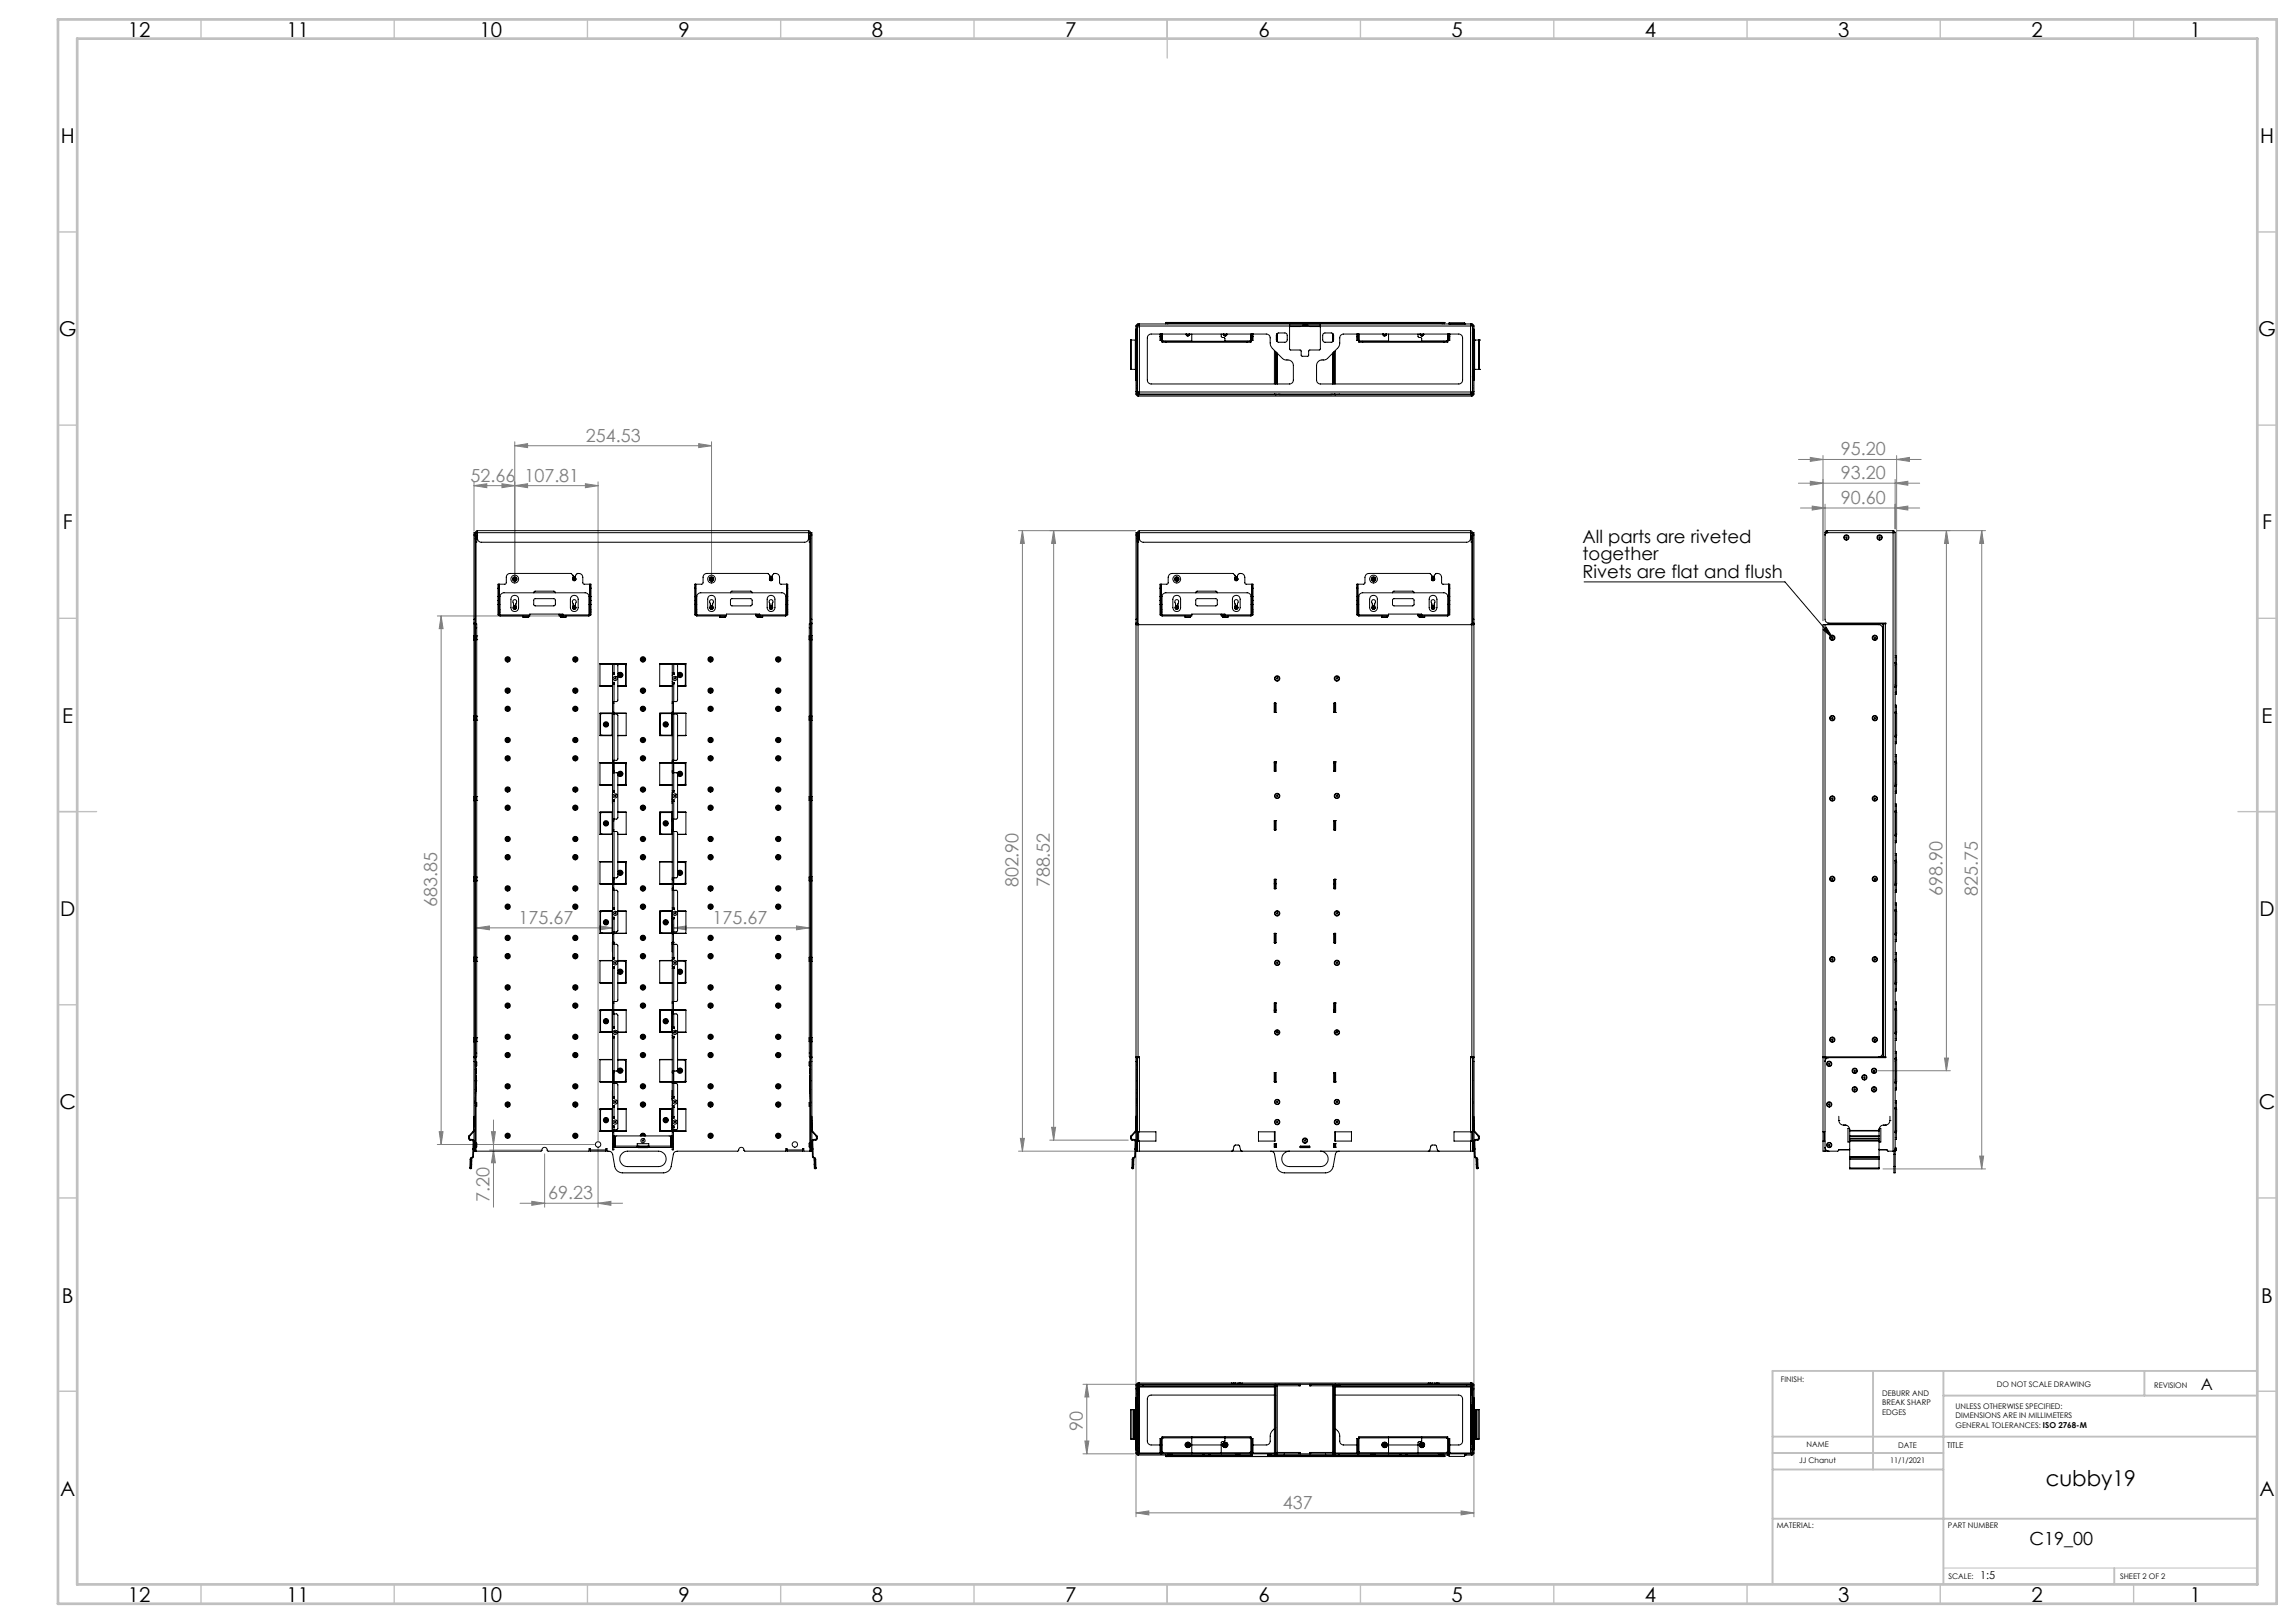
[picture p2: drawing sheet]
<svg xmlns="http://www.w3.org/2000/svg" width="594mm" height="420mm" viewBox="0 0 594 420" stroke-linecap="round" stroke-linejoin="round" font-family="sans-serif">
<defs><g id="words">
<text font-size="5.6" x="529.3" y="384.5">cubby19</text>
<g font-size="5.3">
<text x="33.1" y="9.5">12</text>
<text x="74.1" y="9.5">11</text>
<text x="124.1" y="9.5">10</text>
<text x="175.6" y="9.5">9</text>
<text x="225.6" y="9.5">8</text>
<text x="275.6" y="9.5">7</text>
<text x="325.6" y="9.5">6</text>
<text x="375.6" y="9.5">5</text>
<text x="425.6" y="9.5">4</text>
<text x="475.6" y="9.5">3</text>
<text x="525.6" y="9.5">2</text>
<text x="566.6" y="9.5">1</text>
<text x="15.7" y="37">H</text>
<text x="584.7" y="37">H</text>
<text x="15.2" y="87">G</text>
<text x="584.2" y="87">G</text>
<text x="16.2" y="137">F</text>
<text x="585.2" y="137">F</text>
<text x="16.1" y="187">E</text>
<text x="585.1" y="187">E</text>
<text x="15.5" y="237">D</text>
<text x="584.5" y="237">D</text>
<text x="15.4" y="287">C</text>
<text x="584.4" y="287">C</text>
<text x="16" y="337.1">B</text>
<text x="585" y="337.1">B</text>
<text x="15.5" y="387">A</text>
<text x="584.5" y="387">A</text>
<text x="33.1" y="414.5">12</text>
<text x="74.1" y="414.5">11</text>
<text x="124.1" y="414.5">10</text>
<text x="175.6" y="414.5">9</text>
<text x="225.6" y="414.5">8</text>
<text x="275.6" y="414.5">7</text>
<text x="325.6" y="414.5">6</text>
<text x="375.6" y="414.5">5</text>
<text x="425.6" y="414.5">4</text>
<text x="475.6" y="414.5">3</text>
<text x="525.6" y="414.5">2</text>
<text x="566.6" y="414.5">1</text>
</g>
<g font-size="4.7" fill="#808080">
<text x="151.5" y="114.3">254.53</text>
<text x="476.3" y="117.9">95.20</text>
<text x="121.7" y="124.7">52.66</text>
<text x="135.7" y="124.7">107.81</text>
<text x="476.3" y="124">93.20</text>
<text x="476.3" y="130.4">90.60</text>
<text x="263.5" y="229.7" transform="rotate(-90 263.5 229.7)">802.90</text>
<text x="271.6" y="229.7" transform="rotate(-90 271.6 229.7)">788.52</text>
<text x="502.6" y="232" transform="rotate(-90 502.6 232)">698.90</text>
<text x="511.7" y="231.9" transform="rotate(-90 511.7 231.9)">825.75</text>
<text x="113.1" y="234.7" transform="rotate(-90 113.1 234.7)">683.85</text>
<text x="134.1" y="239.1">175.67</text>
<text x="184.3" y="239.1">175.67</text>
<text x="126.7" y="311.1" transform="rotate(-90 126.7 311.1)">7.20</text>
<text x="141.8" y="310.4">69.23</text>
<text x="280.2" y="370.3" transform="rotate(-90 280.2 370.3)">90</text>
<text x="331.9" y="390.5">437</text>
</g>
<g font-size="4.7">
<text x="409.4" y="140.5">All parts are riveted</text>
<text x="409.4" y="145">together</text>
<text x="409.4" y="149.5">Rivets are flat and flush</text>
<text x="525.1" y="399.7">C19_00</text>
</g>
<text font-size="4.2" x="569.3" y="359.6">A</text>
<text font-size="2.8" x="512.3" y="408.6">1:5</text>
<text font-size="2.1" x="503.7" y="374.6">TITLE</text>
<g font-size="2">
<text x="460.8" y="357.6">FINISH:</text>
<text x="516.6" y="359">DO NOT SCALE DRAWING</text>
<text x="557.3" y="359.2">REVISION</text>
<text x="486.9" y="361.1">DEBURR AND</text>
<text x="486.9" y="363.6">BREAK SHARP</text>
<text x="506" y="364.6">UNLESS OTHERWISE SPECIFIED:</text>
<text x="486.9" y="366.1">EDGES</text>
<text x="506" y="367.1">DIMENSIONS ARE IN MILLIMETERS</text>
<text x="506" y="369.6">GENERAL TOLERANCES: ISO 2768-M</text>
<text x="467.4" y="374.6">NAME</text>
<text x="491.1" y="374.6">DATE</text>
<text x="465.5" y="378.7">JJ Chanut</text>
<text x="489" y="378.6">11/1/2021</text>
<text x="459.6" y="395.5">MATERIAL:</text>
<text x="504" y="395.5">PART NUMBER</text>
<text x="504.1" y="408.6">SCALE:</text>
<text x="548.5" y="408.6">SHEET 2 OF 2</text>
</g>
</g></defs>
<path d="M409.8 150.6h52l12.4 14.6M471.7 163l.7-.7 1.8 2.9z" fill="none" stroke="#000" stroke-width=".26"/>
<g fill="none" stroke="#808080" stroke-width=".26">
<path d="M133.2 115.3l3.3-.5v1zM133.2 114.3v34.6M133.2 115.3h50.9M180.8 114.8l3.3 .5-3.3 .5zM184.1 114.3v34.6M465.3 118.9h31.7M468.3 118.4l3.3 .5-3.3 .5zM471.6 117.9v42.7M490.7 118.9l3.3-.5v1zM490.7 117.9v52.9M122.6 125.7l3.3-.5v1zM122.6 124.7v12.8"/>
<path d="M129.9 125.2l3.3 .5-3.3 .5zM133.2 125.7l3.3-.5v1zM151.4 125.2l3.3 .5-3.3 .5zM154.7 125.7h-32.1M154.7 124.7v170.5M264.5 137.3v160.6M264.5 137.3l.5 3.3h-1zM272.6 137.3l.5 3.3h-1zM272.6 137.3v157.7M293.8 137.3h-30.3M465.3 125h31.3M465.8 131.5h30.8"/>
<path d="M468.3 124.5l3.3 .5-3.3 .6zM468.8 131l3.4 .5-3.4 .5zM472.2 130.5v7M490.3 125l3.3-.5v1.1zM490.3 131.5l3.3-.5v1zM490.3 124.1v12.8M503.6 137.3v139.8M503.6 137.3l.5 3.3h-1zM512.7 137.3v165.2M512.7 137.3l.5 3.3h-1zM513.7 137.3h-23M113.1 159.4h31.5"/>
<path d="M114.1 159.4v136.8M114.1 159.4l.5 3.3h-1zM155.2 239.6l3.3 .5-3.3 .5zM158.5 238.8v2.3M174.2 239.1v1.6M206.1 239.6l3.3 .5-3.3 .5zM123.3 240.1l3.3-.5v1zM123.3 240.1h35.2M174.2 240.1l3.3-.5v1zM174.2 240.1h35.2M293.9 274.5v118M381.3 274.5v118"/>
<path d="M485.8 277.1h18.8M503.1 273.8h1l-.5 3.3zM113.6 292.9h1l-.5 3.3zM126.6 297.6h13.3M127.1 292.9h1.1l-.5 3.3zM127.7 297.6l.5 3.3h-1.1zM127.7 289.8v22.6M140.9 298.6v13.8M153.7 296.2h-40.6M154.7 297.2v15.2M263.5 297.9h30.3M264 294.6h1l-.5 3.3z"/>
<path d="M271.6 295h20.3M272.1 291.7h1l-.5 3.3zM512.2 299.2h1l-.5 3.3zM134.5 311.4h26.6M137.6 310.9l3.3 .5-3.3 .5zM154.7 311.4l3.3-.5v1zM487.2 302.5h26.5M280.2 358.2h13.6M281.2 358.2v18M281.2 358.2l.5 3.3h-1zM280.2 376.2h13.2M280.7 372.9h1l-.5 3.3z"/>
<path d="M293.9 391.5l3.3-.5v1zM293.9 391.5h87.4M378 391l3.3 .5-3.3 .5z"/>
</g>
<path d="M502.8 405.8h81.2" fill="none" stroke="#c0c0c0" stroke-width=".26"/>
<g fill="none" stroke="#c0c0c0" stroke-width=".35">
<path d="M52 5v5M102 5v5M152 5v5M202 5v5M252 5v5M302 5v10M352 5v5M402 5v5M452 5v5M502 5v5M552 5v5M15 60h5"/>
<path d="M584 60h5M15 110h5M584 110h5M15 160h5M584 160h5M15 210h10M579 210h10M15 260h5M584 260h5M15 310h5M584 310h5M15 360h5"/>
<path d="M584 360h5M52 410v5M102 410v5M152 410v5M202 410v5M252 410v5M302 410v5M352 410v5M402 410v5M452 410v5M502 410v5M552 410v5"/>
</g>
<path d="M484.6 354.8v25.5M502.8 354.8v55.2M554.8 354.8v6.4M584 354.8h-125.4v55.2M458.6 371.8h125.4M458.6 376h44.2M502.8 361.2h81.2M458.6 380.3h44.2M458.6 393h125.4M547 405.8v4.2" fill="none" stroke="#c0c0c0" stroke-width=".5"/>
<path d="M15 5h574v410h-574zM20 10h564v400h-564z" fill="none" stroke="#c0c0c0" stroke-width=".7"/>
<path d="M471.7 163l.7-.7 1.8 2.9z" fill="#000"/>
<g fill="#808080">
<path d="M490.7 118.9l3.3-.5v1zM468.3 118.4l3.3 .5-3.3 .5zM129.9 125.2l3.3 .5-3.3 .5zM122.6 125.7l3.3-.5v1zM155.2 239.6l3.3 .5-3.3 .5zM123.3 240.1l3.3-.5v1z"/>
<path d="M293.9 391.5l3.3-.5v1zM378 391l3.3 .5-3.3 .5zM468.3 124.5l3.3 .5-3.3 .6zM490.3 125l3.3-.5v1.1zM468.8 131l3.4 .5-3.4 .5zM490.3 131.5l3.3-.5v1zM133.2 125.7l3.3-.5v1zM151.4 125.2l3.3 .5-3.3 .5zM137.6 310.9l3.3 .5-3.3 .5zM154.7 311.4l3.3-.5v1zM174.2 240.1l3.3-.5v1zM206.1 239.6l3.3 .5-3.3 .5z"/>
<path d="M512.2 299.2h1l-.5 3.3zM512.7 137.3l.5 3.3h-1z"/>
<path d="M272.1 291.7h1l-.5 3.3zM272.6 137.3l.5 3.3h-1zM127.7 297.6l.5 3.3h-1.1zM127.1 292.9h1.1l-.5 3.3z"/>
<path d="M503.6 137.3l.5 3.3h-1zM503.1 273.8h1l-.5 3.3z"/>
<path d="M264.5 137.3l.5 3.3h-1zM264 294.6h1l-.5 3.3zM281.2 358.2l.5 3.3h-1zM280.7 372.9h1l-.5 3.3zM114.1 159.4l.5 3.3h-1zM113.6 292.9h1l-.5 3.3z"/>
<path d="M133.2 115.3l3.3-.5v1zM180.8 114.8l3.3 .5-3.3 .5z"/>
</g>
<g fill="none" stroke="#000" stroke-width=".26">
<path d="M292.5 95.6h.1M292.5 88h.1M292.5 88v7.6M292.6 95.6h1.1M292.6 88h1.1M292.6 88v7.6M293.7 95.6h.1M293.7 88h.1M293.7 88v7.6M293.8 95.6l.1 2.8M293.8 95.6h.1M293.8 88h.1"/>
<path d="M293.8 88v7.6M293.9 85.2l-.1 2.8M293.9 85.2h.1M293.9 98.4h.1M293.9 84.4v17M293.9 84.4h.3M294.2 86.3l.1 .1M294.2 86.8l.1 .2M294.2 85.2v.3M294.2 98v.3M294.2 84.4v17M294.2 96.7h.1"/>
<path d="M294.2 96.1h.1M294.2 88.1h.1M294.2 87.5h.1M294.2 99.8h.1M294.2 88.8h.1M294.2 89.4h.1M294.2 95.6h.1M294.2 94.4h.1M294.2 95.9h.1M294.3 86.6l-.1 .1M294.4 84.2l-.2 .2M294.4 83.8l-.3 .2-.2 .4"/>
<path d="M294.4 83.8v.4M294.4 83.8h86.4M294.4 84.2h.4M294.8 84.6h-.5v16.8M294.8 83.8v.6M294.8 84.4v17M294.8 84.4h38.8M297.1 86.7l.5-.3h30a.97 .97 0 0 1 1 1v1.5l.3 .9 2.9 3 .7 .4a1.62 1.62 0 0 1 2.1 1.4v3.8a.96 .96 0 0 1-1 1h-35.8a.96 .96 0 0 1-1-1v-11zM300.1 87.1v1h.7l-.2 .1a.5 .5 0 0 0 .8 .4h.2M300.1 86.4v.7M300.1 86.5h.3M300.4 86.4h.1"/>
<path d="M300.4 86.4v1.7v-1h-.3M300.6 86.4v1.7l.1-1.7M301.6 83.5h.5v.3M301.6 83.5h.1M301.6 83.4h.1M301.6 83.5h72M301.6 83.4v.4M301.6 83.4h72M301.6 88.6h21.1M301.6 88.3h21.1M301.6 88.3v.3M306.8 86.4a.48 .48 0 0 0 .5 .5 .48 .48 0 0 0 .5-.5 .48 .48 0 0 1-.5 .5 .48 .48 0 0 1-.5-.5z"/>
<path d="M307 86.4a.35 .35 0 0 0 .3 .4 .35 .35 0 0 0 .4-.4M307.1 86.4a.27 .27 0 0 0 .2 .3 .27 .27 0 0 0 .3-.3M308.3 88.3h-7.7h1M308.3 88.3h.1M308.3 86.4v1.9M315.9 86.4l.1 .8 .9 .3v.8M316.5 86.4a.48 .48 0 0 0 .5 .5 .48 .48 0 0 0 .4-.5 .48 .48 0 0 1-.4 .5 .48 .48 0 0 1-.5-.5zM316.6 86.4a.35 .35 0 0 0 .4 .4 .35 .35 0 0 0 .3-.4M316.7 86.4a.27 .27 0 0 0 .3 .3 .27 .27 0 0 0 .2-.3M316.9 88.3h6.7h-.9M316.9 88.3h.1M322.7 88.3v.3"/>
<path d="M323.6 86.4v1.7v-1.7M323.9 86.4h.1M323.9 86.4v1.7v-1h.3M323.9 86.5h.3M324.2 87.1v1h-.7l.1 .1a.5 .5 0 0 1-.8 .4h-.1M324.2 86.4v.7M329.7 90.7v8.7M330 91v8.4M330.4 86.3l.3-.1h1.8l.3 .1 .2 .5v1.2l-.2 .4-.3 .2h-1.8l-.3-.2-.2-.4v-1.2zM330.4 91.4v8M330.4 86.3v2.1M333.6 84.4v6l.3 .2h2.6l.1 1.3 .2 .3h1.7l.1-1.3 .2-.3 2.8-.2v-6"/>
<path d="M333.6 83.8v.6M333.6 84.5h.1M333.6 84.2h8M333.6 84.5h8M333.7 84.5h.1M336.1 84.5h.1M336.4 84.5h-2.7M337.1 84.2h.1M337.1 84.2h1M338.1 84.2h.1M338.8 84.5h2.7M339.1 84.5h.1"/>
<path d="M341.5 84.5h.1M341.6 83.8v.6M341.6 84.4h38.8M342.3 86.4l.4-.2h1.8l.3 .1 .2 .5v1.2l-.2 .4-.3 .2h-1.8l-.3-.2-.2-.4zM344.8 86.3v2.1M344.8 91.4v8M345.1 91v8.4M345.2 91v8.4M345.5 90.7v8.7M346.9 86.7l.5-.3h30a.96 .96 0 0 1 1 1v11a.96 .96 0 0 1-1 1h-35.8a.96 .96 0 0 1-1-1v-3.8a1.7 1.7 0 0 1 2.2-1.5l.6-.3 2.9-3 .3-.9 .1-1.9zM351 87.1v1h.7l-.2 .1a.5 .5 0 0 0 .9 .4h.1M351 86.4v.7"/>
<path d="M351 86.5h.3M351.3 86.4h.1M351.3 86.4v1.7v-1h-.3M351.5 86.4v1.7l.1-1.7M352.5 88.6h21.1M352.5 88.3v.3M352.5 88.3h21.1M357.8 86.4a.48 .48 0 0 0 .4 .5 .48 .48 0 0 0 .5-.5 .48 .48 0 0 1-.5 .5 .48 .48 0 0 1-.4-.5zM357.9 86.4a.35 .35 0 0 0 .3 .4 .35 .35 0 0 0 .4-.4M358 86.4a.27 .27 0 0 0 .2 .3 .27 .27 0 0 0 .3-.3M359.2 88.3h-7.7h1M359.2 88.3h.1"/>
<path d="M359.2 86.4v1.9M366.9 86.4v.8l.9 .3v.8M367.4 86.4a.48 .48 0 0 0 .5 .5 .48 .48 0 0 0 .4-.5 .48 .48 0 0 1-.4 .5 .48 .48 0 0 1-.5-.5zM367.5 86.4a.35 .35 0 0 0 .4 .4 .35 .35 0 0 0 .3-.4M367.6 86.4a.27 .27 0 0 0 .3 .3 .27 .27 0 0 0 .2-.3M367.8 88.3h6.7h-.9M367.8 88.3h.1M373.6 88.3v.3M373.6 83.5h-.5v.3M373.6 83.5h.1M373.6 83.4h.1M373.6 83.4v.4"/>
<path d="M374.5 86.4v1.7v-1.7M374.8 86.4h.1M374.8 86.4v1.7v-1h.3M374.8 86.5h.3M374.9 83.8h.1M374.9 83.8v-.3h4v.3M375.1 87.1v1h-.7l.1 .1a.5 .5 0 0 1-.8 .4h-.1M375.1 86.4v.7M378.9 83.8h.1M380.4 84.4h.5v17M380.4 83.8v.6M380.4 84.4v17"/>
<path d="M380.4 84.2h.4M380.8 83.8l.3 .2 .2 .4M380.8 84.2l.2 .2M380.8 83.8v.4M380.9 96.7h.1M380.9 96.1h.1M380.9 88.1h.1M380.9 87.5h.1M380.9 99.8h.1M380.9 88.8h.1M380.9 89.4h.1M380.9 95.6h.1"/>
<path d="M380.9 97.3l.1 .7M380.9 86.6l.1 .1M380.9 94.4h.1M380.9 95.9h.1M381 98v.3M381 85.5l-.1 .7M381 85.5h.1M381 98h.1M381 86.8l-.1 .2M381 86.3l-.1 .1M381 85.2v.3M381 84.4v17"/>
<path d="M381 84.4h.3M381.3 84.4v17M381.3 85.2h.1M381.3 98.4h.1M381.4 85.2v2.8M381.4 88h.1M381.4 95.6h.1M381.4 95.6v2.8M381.4 88v7.6M381.5 95.6h1.1M381.5 88v7.6M381.5 88h1.1"/>
<path d="M382.6 95.6h.1M382.6 88h.1M382.6 88v7.6M382.7 95.6h.1M382.7 88h.1M382.7 88v7.6M293.9 101.4v.6M293.9 102l.5 .5M293.9 102h.7M293.9 101.4h.3M294.2 101.4v.6l.2 .1M294.2 100.6h.1"/>
<path d="M294.2 101.2h.1M294.2 100.4h.1M294.3 101.4h.5M294.3 101.4v.7M294.4 102.1v.4M294.4 102.1h86.4M294.4 102.5h86.4M294.6 101.4v.6M294.6 102l.2 .1M294.8 101.4v.6h85.6v-.6M294.8 101.4h85.6M329.7 102v.1"/>
<path d="M329.8 102l.2 .1 .1-.1M329.9 102.1h.1M330.7 102v.1M331.1 102v.1M336.4 102.1h.1M337.3 102.1h.1M337.9 102.1h.1M338.8 102.1h.1M344.4 102v.1h.4v-.1M345.2 102v.1M345.2 102l.2 .1 .2-.1M345.4 102.1h.1"/>
<path d="M346.2 102v.1M346.6 102v.1M380.4 101.4h.5M380.6 101.4v.6M380.6 102l-.2 .1M380.6 102h.3M380.8 102.1v.4M380.9 101.4v.6M380.9 102v.1M380.9 100.6h.1M380.9 101.2h.1M380.9 100.4h.1"/>
<path d="M381 101.4v.6M381 102l-.2 .1M381 102h.3M381 101.4h.3M381.3 101.4v.6M381.3 102l-.5 .5M122.6 138.4h.3M122.6 138.4v21.8M122.9 137.8v.6M122.9 137.8h-.3v.6M122.9 137.8h.1M122.9 139.4h.1"/>
<path d="M122.9 138.8h.1M122.9 138.4v21.8M123 137.8h87v.6M123 139.3v1h.3v-1M123 139.3h.3M123 137.8v1.5M123.3 138.6h.1M123.3 139.6h.1M123.3 138.6v1M123.5 137.3v2a1.02 1.02 0 0 0 1 1h83.7a.96 .96 0 0 0 1-1v-2M123.5 137.3l-.4 .3-.1 .2M123.5 137.6l-.2 .2v1.5"/>
<path d="M123.5 137.3h85.7M209.2 137.3l.5 .5M209.2 137.6l.2 .2v1.5M209.3 138.6v1M209.3 138.6h.1M209.3 139.6h.1M209.4 139.3v1h.3v-1M209.4 139.3h.3M209.7 137.8v.6M209.7 139.4h.1M209.7 138.8h.1M209.7 137.8v1.5"/>
<path d="M209.7 138.4h.3M209.7 138.4v21.8M210 138.4v21.8M293.9 138.4v21.8M293.9 138.4h.3M294.2 139.4h.1M294.2 138.8h.1M294.2 138.4v21.8M294.3 137.8l-.1 .6M294.3 139.3v1h.3v-1M294.3 139.3h.3M294.3 137.8v1.5"/>
<path d="M294.6 138.6v1M294.8 137.3v2a.96 .96 0 0 0 1 1h83.6a1.02 1.02 0 0 0 1-1v-2M294.8 137.3l-.5 .5M294.8 137.6l-.2 .2v1.5M294.8 137.3h85.6M380.4 137.6l.2 .2v1.5M380.4 137.3l.5 .3v.2M380.6 139.6h.1M380.6 138.6h.1M380.6 139.3v1h.3v-1M380.6 138.6v1M380.6 139.3h.3"/>
<path d="M380.9 137.8h-87v.6M380.9 137.8h.1M380.9 139.4h.1M380.9 138.8h.1M380.9 137.8v1.5M381 137.8h.3v.6M381 137.8v.6M381 138.4h.3M381 138.4v21.8M381.3 138.4v21.8M472.2 137.8v22.4a.96 .96 0 0 0 .9 1h14.8l-.1 .2M472.2 137.8h.3"/>
<path d="M472.5 137.8v.1M472.7 137.8h.1M472.7 137.3v.5M472.7 137.6l-.2 .2M472.7 137.3l-.4 .2-.1 .3M472.7 137.3h17.1M489.8 137.8h-17.1l-.4 .2-.1 .4M489.8 137.8h.5M489.8 137.3v.5M489.8 137.6l.2 .2M489.8 137.3l.5 .5M489.8 137.8v160.1"/>
<path d="M490.3 137.8v160.1M123.2 140.3v21.1M128.8 155.4v1M128.8 154.4h.3v1M128.8 154.4v1M128.8 156.4v2.7h8.3M128.8 156.4h.6M128.8 155.4h.3M128.8 152.2v2.2M129.1 155.4v1M129.1 151.2v1h-.3M129.1 159.1h.1"/>
<path d="M129.1 151.2h.1M129.1 158.4h.1M129.1 157.8h.1M129.1 157.8v.6M129.1 159.1l.3 .3M129.1 151.2v7.9M129.4 159.4v-5a1.02 1.02 0 0 1 1-1h21a.96 .96 0 0 1 1 1v5M132.5 154.3a1 1 0 0 1 1.1-.2 1 1 0 0 1 .6 1v2.2a.99 .99 0 0 1-1 .9 .99 .99 0 0 1-1-.9v-2.2zM132.9 156.8h.6M132.9 156.9l-.2-1.1a.49 .49 0 0 1 .5-.6 .49 .49 0 0 1 .4 .6l-.1 1.1M132.9 156.7h.6M132.9 149.8h.2"/>
<path d="M132.9 149.8v.1M132.9 149.8h.3M132.9 149.9h.2M133.1 149.6h.1M133.1 149.6v.2M133.1 149.9v.2M133.1 150.1h.2M133.1 149.9h.1M133.1 149.8v.3M133.1 149.9h-.2M133.2 149.6v.2M133.2 149.9l.1 .2"/>
<path d="M133.2 149.9h.1M133.2 149.6v.3M133.2 149.9h.3M133.2 149.9h-.1M133.2 149.8h.2M133.2 149.8h.1M133.4 149.8l.1 .1M133.4 149.8h-.2M135.3 159.7h1.5M135.3 159.4v.3M136.8 159.4v.3M137.1 159.1v.3h-7.7"/>
<path d="M137.1 159.1v-.2h8.5v.5M138.1 153.4l.3-.4h4.9l.4 .4M138.3 155h5.1l.3 .3v1.2l-.4 .3h-5l-.2-.4v-1.1zM144.7 158.9v.5h.6M145 159.7h1.4M145 159.2h.3M145 159.2v.5M145.3 159.4h.3M145.3 159.2h.3M145.3 159.2v.2M145.6 159.4h6.8M146.4 159.4v.3"/>
<path d="M147.9 154.3a1.01 1.01 0 0 1 1.1-.1 1.01 1.01 0 0 1 .6 .9v2.2a1.01 1.01 0 0 1-1 .9 1.01 1.01 0 0 1-1-.9v-2.2zM148.3 156.8h.6M148.3 149.4h.6M148.3 149.5v-.6l-.5-.5h-15.8a.96 .96 0 0 0-1 1l-.1 1.6-.2 .2h-1.9v1M148.3 156.9l-.2-1.1a.5 .5 0 0 1 .5-.6 .5 .5 0 0 1 .4 .6l-.1 1.1M148.3 156.7h.6M148.3 149.3h.6M148.9 149.5v-.6l.5-.5a1.11 1.11 0 0 1 1.4 1l.1 1.7 2 .1v1M152.4 156.4h.5M152.6 159.1l-.2 .3M152.6 159.1h.1M152.6 151.2h.1"/>
<path d="M152.6 151.2v7.9M152.6 158.4h.1M152.6 157.8h.1M152.6 157.8v.6M152.6 155.4v1M152.6 151.2v1h.3M152.6 155.4h.3M152.9 155.4v1M152.9 156.4v2.7h-8.2l.3 .1M152.9 154.4h-.3v1M152.9 154.4v1M152.9 152.2v2.2"/>
<path d="M179.7 155.4v1M179.7 154.4v1M179.7 154.4h.3v1M179.7 156.4v2.7h8.3M179.7 156.4h.6M179.7 155.4h.3M179.7 152.2v2.2M180 155.4v1M180 151.2v1h-.3M180 159.1h.1M180 151.2h.1M180 158.4h.1"/>
<path d="M180 157.8h.1M180 157.8v.6M180 159.1l.3 .3M180 151.2v7.9M180.3 159.4v-5a1.02 1.02 0 0 1 1-1h21a.96 .96 0 0 1 1 1v5M183.4 154.3a1 1 0 0 1 1.1-.2 1 1 0 0 1 .6 1v2.2a.99 .99 0 0 1-1 .9 .99 .99 0 0 1-1-.9v-2.2zM183.8 156.8h.6M183.8 156.9l-.2-1.1a.49 .49 0 0 1 .5-.6 .49 .49 0 0 1 .4 .6l-.1 1.1M183.8 156.7h.6M183.8 149.8v.1M183.8 149.8h.3M183.8 149.9h.2"/>
<path d="M184 149.6h.1M184 149.6v.2h-.2M184 149.6v.5M184 149.9v.2M184 150.1h.2M184 149.9h.1M184 149.9h-.2M184.1 149.6l.1 .2M184.1 149.9l.1 .2M184.1 149.9h.1M184.1 149.6v.3M184.1 149.9h.3"/>
<path d="M184.1 149.9h-.1M184.2 149.9h.2M184.2 149.8h.1M184.2 149.9v.2M184.2 149.8h-.1M184.3 149.8l.1 .1M184.3 149.8h-.2M186.2 159.7h1.5M186.2 159.4v.3M187.7 159.4v.3M188 159.1v.3h-7.7M188 159.1v-.2h8.5v.5"/>
<path d="M189 153.4l.3-.4h4.9l.4 .4M189.2 155h5.1l.3 .3v1.2l-.4 .3h-5l-.2-.4v-1.1zM195.6 158.9v.5h.6M195.9 159.7h1.4M195.9 159.2h.3M195.9 159.2v.5M196.2 159.4h.3M196.2 159.2h.3M196.2 159.2v.2M196.5 159.4h6.8M197.3 159.4v.3M198.8 154.3a1.01 1.01 0 0 1 1.1-.1 1.01 1.01 0 0 1 .6 .9v2.2a1.01 1.01 0 0 1-1 .9 1.01 1.01 0 0 1-1-.9v-2.2z"/>
<path d="M199.2 156.8h.6M199.2 149.4h.6M199.2 149.5v-.6l-.5-.5h-15.8a.96 .96 0 0 0-1 1l-.1 1.6-.2 .2h-1.9v1M199.2 156.9l-.2-1.1a.5 .5 0 0 1 .5-.6 .5 .5 0 0 1 .5 .6l-.2 1.1M199.2 149.3h.6M199.2 156.7h.6M199.8 149.5v-.6l.5-.5a1.11 1.11 0 0 1 1.4 1l.1 1.7 2 .1v1M203.3 156.4h.5M203.5 159.1l-.2 .3M203.5 151.2h.1M203.5 159.1h.1M203.5 151.2v7.9"/>
<path d="M203.6 158.4h.1M203.6 157.8h.1M203.6 157.8v.6M203.6 155.4v1M203.6 151.2v1h.2M203.6 155.4h.2M203.8 155.4v1M203.8 156.4v2.7h-8.2l.3 .1M203.8 154.4h-.2v1M203.8 154.4v1M203.8 152.2v2.2M209.5 140.3v21.1"/>
<path d="M294.4 140.3v21.1M300.1 155.4v1M300.1 154.4h.3v1M300.1 154.4v1M300.1 156.4v2.7h8.2M300.1 156.4h.5M300.1 155.4h.3M300.1 152.2v2.2M300.4 157.8h.1M300.4 158.4h.1M300.4 157.8v.6M300.4 155.4v1"/>
<path d="M300.4 151.2v1h-.3M300.4 159.1h.1M300.4 151.2h.1M300.4 159.1l.2 .3M300.4 151.2v7.9M300.6 159.4v-5a.96 .96 0 0 1 1-1h21.1a.96 .96 0 0 1 .9 1v5M303.8 154.3a1 1 0 0 1 1.1-.2 1 1 0 0 1 .5 1v2.2a1.01 1.01 0 0 1-1 1 1.01 1.01 0 0 1-1-1v-2.2zM304.1 156.8h.6M304.1 156.9l-.1-1.1a.5 .5 0 0 1 .4-.6 .5 .5 0 0 1 .5 .6l-.2 1.1M304.1 156.7h.6M304.2 149.8v.1M304.2 149.8h.3"/>
<path d="M304.2 149.9h.2M304.3 149.6h.2M304.3 149.6v.2h-.1M304.3 149.6l.1 .5M304.4 149.9v.2M304.4 150.1h.2M304.4 149.9h.1M304.4 149.9h-.2M304.5 149.6v.2M304.5 149.9l.1 .2M304.5 149.9h.1M304.5 149.6v.3"/>
<path d="M304.5 149.9h.2M304.5 149.9h-.1M304.5 149.8h.2M304.5 149.8h.1M304.7 149.8v.1M304.7 149.8h-.2M306.6 159.7h1.4M306.6 159.4v.3M308 159.4v.3M308.3 159.1v-.2h8.6v.5M308.3 159.1v.3h-7.7M309.4 153.4l.3-.4h4.9l.3 .4"/>
<path d="M309.5 155.1l.2-.2 5 .1 .2 .2v1.3l-.4 .3h-4.9l-.2-.4zM315.9 158.9v.5h.7M316.3 159.7h1.4M316.3 159.2v.5M316.3 159.2h.3M316.6 159.4h.3M316.6 159.2h.3M316.6 159.2v.2M316.9 159.4h6.7M317.7 159.4v.3M319 154.5a1.03 1.03 0 0 1 1.1-.4 1.03 1.03 0 0 1 .8 1v2.2a1.01 1.01 0 0 1-1.1 .9 1.01 1.01 0 0 1-1-.9zM319.5 156.8h.6"/>
<path d="M319.5 149.4h.6M319.5 149.5v-.6l-.5-.5h-15.8a1.02 1.02 0 0 0-1 1l-.1 1.7-2 .1v1M319.5 156.9l-.1-1.1a.5 .5 0 0 1 .4-.6 .5 .5 0 0 1 .5 .6l-.2 1.1M319.5 149.3h.6M319.5 156.7h.6M320.1 149.5v-.6l.6-.5a1.11 1.11 0 0 1 1.4 1l.1 1.7 2 .1v1M323.6 156.4h.6M323.9 159.1l-.3 .3M323.9 151.2h.1M323.9 159.1h.1M323.9 151.2v7.9M323.9 158.4h.1"/>
<path d="M323.9 157.8h.1M323.9 157.8v.6M323.9 155.4v1M323.9 151.2v1h.3M323.9 155.4h.3M324.2 155.4v1M324.2 156.4v2.7h-8.3l.4 .1M324.2 154.4v1M324.2 154.4h-.3v1M324.2 152.2v2.2M351 155.4v1M351 154.4v1"/>
<path d="M351 154.4h.3v1M351 156.4v2.7h8.2M351 156.4h.5M351 155.4h.3M351 152.2v2.2M351.3 157.8h.1M351.3 158.4h.1M351.3 157.8v.6M351.3 155.4v1M351.3 151.2v1h-.3M351.3 159.1h.1M351.3 151.2h.1"/>
<path d="M351.3 159.1l.2 .3M351.3 151.2v7.9M351.5 159.4v-5a.96 .96 0 0 1 1-1h21.1a.96 .96 0 0 1 .9 1v5M354.7 154.3a1 1 0 0 1 1.1-.2 1 1 0 0 1 .5 1v2.2a1.01 1.01 0 0 1-1 1 1.01 1.01 0 0 1-1-1v-2.2zM355 156.8h.6M355 156.9l-.1-1.1a.5 .5 0 0 1 .4-.6 .5 .5 0 0 1 .5 .6l-.2 1.1M355 156.7h.6M355.1 149.8v.1M355.1 149.8h.3M355.1 149.9h.2M355.2 149.6h.2M355.2 149.6v.2h-.1"/>
<path d="M355.2 149.6l.1 .5M355.3 149.9v.2M355.3 150.1h.2M355.3 149.9h.1M355.3 149.9h-.2M355.4 149.6v.2M355.4 149.9l.1 .2M355.4 149.9h.1M355.4 149.6v.3M355.4 149.9h.2M355.4 149.9h-.1M355.4 149.8h.2"/>
<path d="M355.4 149.8h.1M355.6 149.8v.1M355.6 149.8h-.2M357.5 159.7h1.4M357.5 159.4v.3M358.9 159.4v.3M359.2 159.1v.3h-7.7M359.2 159.1v-.2h8.6v.5M360.3 153.4l.3-.4h4.9l.3 .4M360.3 155.1l.3-.2 5 .1 .2 .2v1.3l-.4 .3h-4.9l-.2-.4zM366.9 158.9v.5h.6M367.2 159.7h1.4"/>
<path d="M367.2 159.2v.5M367.2 159.2h.3M367.5 159.4h.3M367.5 159.2h.3M367.5 159.2v.2M367.8 159.4h6.7M368.6 159.4v.3M370.1 154.3a1.01 1.01 0 0 1 1.1-.1 1.01 1.01 0 0 1 .6 .9v2.2a1.01 1.01 0 0 1-1 .9 1.01 1.01 0 0 1-1.1-.9v-2.2zM370.5 156.8h.6M370.5 149.4h.6M370.5 149.5v-.6l-.6-.5h-15.7a1.02 1.02 0 0 0-1.1 1v1.5l-.2 .3h-1.9v1M370.5 156.9l-.2-1.1a.5 .5 0 0 1 .5-.6 .5 .5 0 0 1 .4 .6l-.1 1.1"/>
<path d="M370.5 156.7h.6M370.5 149.3h.6M371.1 149.5v-.6l.5-.5a1.11 1.11 0 0 1 1.4 1l.1 1.7 2 .1v1M374.5 156.4h.6M374.8 159.1l-.3 .3M374.8 151.2h.1M374.8 159.1h.1M374.8 151.2v7.9M374.8 158.4h.1M374.8 157.8h.1M374.8 157.8v.6M374.8 155.4v1"/>
<path d="M374.8 151.2v1h.3M374.8 155.4h.3M375.1 155.4v1M375.1 156.4v2.7h-8.2l.3 .1M375.1 154.4h-.3v1M375.1 154.4v1M375.1 152.2v2.2M380.8 140.3v21.1M122.6 160.2v1M122.6 161.4h.3M122.6 161.2h.3M122.6 160.2h.3"/>
<path d="M122.6 164.5h.1M122.6 165.6h.1M122.6 161.2v3.3M122.6 165.6v19.7M122.7 164.5v1.1M122.7 164.5l.1 .2M122.8 164.7v.7M122.8 165.4l-.1 .2M122.8 164.7h.2M122.8 165.4h.2M122.9 161.4h.1M122.9 161.4v3.3"/>
<path d="M122.9 165.4v20.1M122.9 160.2v1M122.9 161.2v.2M123 161.4v1M123 161.4h.3v1M123 162.4h.3M123 162.4v110.1M123.3 164.6h.1M123.3 165.5h.1M123.3 164.6v.9M123.3 162.4v110.1M155.2 171.8h6.8"/>
<path d="M155.2 177.5h3.3M158.5 174.1h.5v.5h-.4l-.1 .2M158.5 176.4v.1l.5 .1v.4h-.5M158.5 177.5h-3.3v-5.8h6.8v5.9l-2.2-.1M158.8 174.1v.5M158.8 176.6v.4M158.9 174.6v-2.7h-.4v9.7M158.9 176.6v5M159.5 171.9l.3 .3v9l-.3 .4h-.6M159.8 174.3a.7 .7 0 0 1 1.1-.2 .7 .7 0 0 1 0 1.1 .7 .7 0 0 1-1.1-.2M159.8 177.5h2.2M161.5 171.9l.4 .3v4.9l-.4 .4"/>
<path d="M170.7 171.8h6.7M170.7 177.5h3.2M173.9 174.1h.5v.5h-.4l-.1 .2M173.9 176.4l.1 .1 .4 .1v.4h-.5M173.9 177.5l-3.2 .1v-5.9h6.7v5.9l-2.1-.1M174.2 174.1v.5M174.2 176.6v.4M174.3 174.6v-2.7h-.4v9.7M174.3 176.6v5M174.9 171.9l.4 .3v9l-.3 .4h-.7M175.3 174.3a.7 .7 0 0 1 1-.2 .7 .7 0 0 1 0 1.1 .7 .7 0 0 1-1-.2M175.3 177.5h2.1"/>
<path d="M176.9 171.9l.4 .3v4.9l-.4 .4M209.3 164.6v.9M209.3 165.5h.1M209.3 164.6h.1M209.4 162.4h.3M209.4 162.4v110.1M209.7 161.4h-.3v1M209.7 161.4v1M209.7 161.4h.3M209.7 164.7h.2M209.7 165.4h.2M209.7 162.4v110.1"/>
<path d="M209.7 160.2v1M209.7 161.2h.3M209.7 160.2h.3M209.7 161.2l.1 3.5M209.8 165.4v20.1M209.9 164.7v.7M209.9 165.4l.1 .2M210 164.5v1.1M210 164.5h.1M210 165.6h.1M210 164.5l-.1 .2M210 160.2v1"/>
<path d="M210 161.2v3.3M210 165.6v19.7M293.9 160.2v1M293.9 161.4h.3M293.9 161.7h.5M293.9 161.2h.3M293.9 160.2h.3M293.9 161.2v112.5M294.2 161.4h.1M294.2 161.4v.3M294.2 160.2v1M294.2 161.2v.2"/>
<path d="M294.3 161.4v.3M294.3 161.4h.3v.3M294.4 161.7v112M294.4 161.7h86.4M380.8 161.7h.5M380.8 161.7v112M380.9 161.4h-.3v.3M380.9 161.4v.3M380.9 161.4h.4M381 160.2v1M381 161.2h.3M381 160.2h.3"/>
<path d="M381 161.2v.5M381.3 160.2v1M381.3 161.2v112.5M472.2 161.7h13.8a1.02 1.02 0 0 1 1 .9v109.9a1.02 1.02 0 0 1-1 1M472.2 161.7h-.6v136.2h.6M472.2 161.7v111.8M487.2 161.4h.1M487.2 161.4h-14.2l-.5 .3M487.2 161.4v112.1M487.3 161.4h.5M487.3 161.4v112.1M487.8 161.4v112.1"/>
<path d="M490.3 177.7l.3 .2M490.3 169.7h.3v.5M490.3 177.5h.4M490.3 179.2h.3M490.3 170.2h.3M490.3 171.6l.1 .2M490.3 177.1h.1M490.3 172.3h.1M490.4 171.8v5.7M490.4 177.5l-.1 .2M490.4 177.5l.2 .1M490.6 177.9h.1"/>
<path d="M490.6 179.2v.5h-.3M490.6 171.4l-.3 .2M490.6 171.4v.1M490.6 170.2v1.2M490.6 177.9v1.3M490.6 171.5l-.3 .1M490.6 171.5v.2M490.6 171.7l.1 .1M490.6 177.6v.3M490.6 171.7l-.2 .1M490.7 177.5l-.1 .1M490.7 171.8l-.4 .1"/>
<path d="M490.7 171.8v5.7M122.6 185.3h.1M122.6 186.4h.1M122.6 186.4v19.7M122.7 185.3v1.1M122.7 185.3l.1 .2M122.8 185.5v.7M122.8 186.2l-.1 .2M122.8 185.5h.2M122.8 186.2h.2M122.9 186.2v20.1M123.3 185.3h.1"/>
<path d="M123.3 186.4h.1M123.3 185.3v1.1M155.2 184.6l3.3 .1v5.6h-3.3M155.2 197.4h3.3M155.2 184.6h3.3M155.8 184.7l-.4 .3v5l.4 .3M158.5 184.3v.1M158.5 199.5h.1M158.5 197.1v.2M158.5 182v.1M158.5 200h1l.3 .3v11.3l-.3 .4h-.6M158.5 181.6h.4"/>
<path d="M158.5 196.8h.4M158.5 184.8h.4M158.5 184.4v.4M158.5 196.8v.2M158.5 199.8v.2M158.5 199.5v.3M158.5 197v.1M158.5 181.8v.2M158.5 181.6v.2M158.5 197.4h-3.3v5.8l3.3-.1M158.5 197.1h.3M158.5 197.3h.3"/>
<path d="M158.5 182.1h.3M158.5 184.3h.3M158.5 184.4h.3M158.5 199.5h.3M158.5 182h.3M158.5 190.3h-3.3v-5.7h6.8v5.8l-2.2-.1M158.5 182.1v2.2M158.5 184.8v12M158.5 197.3v2.2M158.5 200v12M158.5 197h.3M158.5 199.8h.3"/>
<path d="M158.5 181.8h.3M158.8 184.3v.1M158.8 199.5h.1M158.8 197.1v.2M158.8 182v.1M158.8 184.4v.4M158.8 196.8v.2M158.8 199.8v.2M158.8 199.5v.3M158.8 197v.1M158.8 181.8v.2M158.8 181.6v.2"/>
<path d="M158.8 197.4h3.2v5.8l-2.2-.1M158.8 197.4h3.2M158.8 184.6h3.2M158.8 182.1v2.2M158.8 197.3v2.2M158.9 184.8h.6l.3 .3v11.3l-.3 .4h-.6M158.9 184.8v12M159.8 190.3h2.2M161.5 197.5l.4 .3v5l-.4 .3M162 197.4l-3.2 .1 .1 7.1M170.7 184.6l3.2 .1v5.6h-3.2M170.7 197.4h3.2"/>
<path d="M170.7 184.6h3.2M171.2 184.7l-.4 .3v5l.4 .3M173.9 182v.1M173.9 197.1v.2M173.9 184.3v.1M173.9 199.5h.1M173.9 200h1.1l.3 .3v11.3l-.3 .4h-.7M173.9 181.6h.4M173.9 184.8h.4M173.9 196.8h.4M173.9 196.8v.2M173.9 199.5v.3"/>
<path d="M173.9 199.8v.2M173.9 184.4v.4M173.9 197v.1M173.9 181.8v.2M173.9 181.6v.2M173.9 197.4h-3.2v5.8l3.2-.1M173.9 197.1h.3M173.9 197.3h.3M173.9 182.1h.3M173.9 184.3h.3M173.9 184.4h.3M173.9 199.5h.3"/>
<path d="M173.9 182h.3M173.9 190.3l-3.2 .1v-5.8h6.7v5.8l-2.1-.1M173.9 182.1v2.2M173.9 184.8v12M173.9 197.3v2.2M173.9 200v12M173.9 197h.3M173.9 199.8h.3M173.9 181.8h.3M174.2 182v.1M174.2 197.1v.2M174.2 184.3v.1"/>
<path d="M174.2 199.5h.1M174.2 196.8v.2M174.2 199.5v.3M174.2 199.8v.2M174.2 184.4v.4M174.2 197v.1M174.2 181.8v.2M174.2 181.6v.2M174.2 197.4h3.2v5.8l-2.1-.1M174.2 197.4h3.2M174.2 184.6h3.2M174.2 182.1v2.2"/>
<path d="M174.2 197.3v2.2M174.3 184.8h.7l.3 .3v11.3l-.3 .4h-.7M174.3 184.8v12M175.3 190.3h2.1M176.9 197.5l.4 .3v5l-.4 .3M177.4 197.4l-3.2 .1 .1 7.1M209.3 185.3v1.1M209.3 185.3h.1M209.3 186.4h.1M209.7 185.5h.2M209.7 186.2h.2M209.8 186.2v20.1"/>
<path d="M209.9 185.5v.7M209.9 186.2l.1 .2M210 185.3v1.1M210 185.3h.1M210 186.4h.1M210 185.3l-.1 .2M210 186.4v19.7M329.7 197.4h.1M329.7 197.1h.4v2.5h-.4zM329.7 181.9h.4v2.5h-.4zM329.7 199.5h.1M329.7 182v.1"/>
<path d="M329.7 197.1v.2M329.7 184.3v.1M329.7 199.5v.1M329.7 197.1h.1M329.7 184.4h.1M329.7 181.9v.1M329.7 182.1v2.2M329.7 197.3v2.2M329.7 197.3h.3M329.7 182.1h.3M329.7 184.3h.3M329.7 199.5h.3"/>
<path d="M329.7 182h.3M330 199.5h.1M330 182v.1M330 197.1v.2M330 184.3v.1M330 197.1h.1M330 184.4h.1M330 181.9v.1M330.1 197.5h.1M330 197.4h.1M330 182.1v2.2M330 197.3v2.2"/>
<path d="M330 199.5v.1M345.1 197.4h.1M345.1 181.9h.4v2.5h-.4zM345.1 197.1h.4v2.5h-.4zM345.2 197.1v.2M345.2 184.3v.1M345.2 182v.1M345.2 199.5h.1M345.2 199.5v.1M345.2 184.4h.1M345.2 197.1h.1M345.2 181.9v.1"/>
<path d="M345.2 182.1v2.2M345.2 197.3v2.2M345.2 197.3h.3M345.2 182.1h.3M345.2 184.3h.3M345.2 199.5h.3M345.2 182h.3M345.5 197.1v.2M345.5 184.3v.1M345.5 182v.1M345.5 199.5h.1M345.5 184.4h.1"/>
<path d="M345.5 197.1h.1M345.5 181.9v.1M345.5 197.5h.1M345.5 197.4h.1M345.5 182.1v2.2M345.5 197.3v2.2M345.5 199.5v.1M490.3 184.7h.1M490.3 190.3h.1M490.3 195.3h.3v.5M490.3 190.6l.3 .1M490.3 182.5h.3v.5"/>
<path d="M490.3 197.2l.1 .2M490.3 195.8h.3M490.3 190.6h.3M490.3 192h.3M490.3 184.4l.1 .2M490.3 183h.3M490.3 197.9h.1M490.4 197.4v5.7M490.4 190.3h.1M490.4 184.6h.1M490.4 184.6v5.7M490.4 190.3h.3"/>
<path d="M490.4 184.6h.3M490.4 190.3l.2 .1M490.4 190.3l-.1 .3M490.6 197v.1M490.6 197l-.3 .2M490.6 192v.5h-.3M490.6 190.6v.1M490.6 184.2l-.3 .2M490.6 184.2v.1M490.6 183v1.2M490.6 190.7v1.3M490.6 195.8v1.2"/>
<path d="M490.6 197.1l-.3 .1M490.6 197.1v.2M490.6 184.3l-.3 .1M490.6 184.3v.2M490.6 197.3l.1 .1M490.6 184.5l.1 .1M490.6 197.3l-.2 .1M490.6 190.4v.2M490.6 184.5l-.2 .1M490.7 190.3l-.1 .1M490.7 197.4l-.4 .1M490.7 184.6v5.7"/>
<path d="M490.7 197.4v5.7M122.6 206.1h.1M122.6 207.2h.1M122.6 207.2v19.7M122.7 206.1v1.1M122.7 206.1l.1 .2M122.8 206.3v.7M122.8 207l-.1 .2M122.8 206.3h.2M122.8 207h.2M122.9 207v20.1M123.3 206.1h.1"/>
<path d="M123.3 207.1h.1M123.3 206.1v1M155.2 210.2l3.3 .1v5.6h-3.3M155.2 203.1h3.3M155.8 210.3l-.4 .3v4.9l.4 .4M158.4 207.9h.1M158.4 205.4h.1M158.5 212.4v.1M158.5 214.7v.1M158.5 206.8l.1 .2h.4l-.1 .4M158.5 215.2h.4M158.5 207.4h.4"/>
<path d="M158.5 212h.4M158.5 204.6h.4M158.5 212.2v.2M158.5 214.8v.2M158.5 215v.2M158.5 212v.2M158.5 212.5h.3M158.5 214.7h.3M158.5 212.4h.3M158.5 214.8h.3M158.5 210.2h-3.3v5.8h3.3M158.5 212.5v2.2"/>
<path d="M158.5 215.2v12M158.5 215h.3M158.5 212.2h.3M158.8 212.4v.1M158.8 214.7v.1M158.8 212.2v.2M158.8 214.8v.2M158.8 215v.2M158.8 212v.2M158.8 204.6v.4M158.8 207v.4M158.8 212.5v2.2"/>
<path d="M158.9 204.6l.1 .4h-.4l-.1 .2M158.9 215.2h.6l.3 .3v11.4l-.3 .3h-1M158.9 207.4v4.6M158.9 215.2v13.5M159.8 200.1a.7 .7 0 0 1 1-.4 .7 .7 0 0 1 .2 1.1 .7 .7 0 0 1-1.2-.2M159.8 203.1h2.2M159.8 215.9h2.2M159.8 210.2h2.2M159.8 210.2h2.2v5.8h-2.2M170.7 210.2l3.2 .1v5.6h-3.2M170.7 203.1h3.2M171.2 210.3l-.4 .3v4.9l.4 .4"/>
<path d="M173.9 212.4v.1M173.9 214.7v.1M173.9 206.8l.1 .2h.4l-.1 .4M173.9 212h.4M173.9 207.4h.4M173.9 215.2h.4M173.9 204.6h.4M173.9 215v.2M173.9 214.8v.2M173.9 212v.2M173.9 212.2v.2M173.9 212.5h.3"/>
<path d="M173.9 214.7h.3M173.9 212.4h.3M173.9 214.8h.3M173.9 205.4v2.5M173.9 210.2h-3.2v5.8h3.2M173.9 212.5v2.2M173.9 215.2v12M173.9 215h.3M173.9 212.2h.3M174.2 212.4v.1M174.2 214.7v.1M174.2 215v.2"/>
<path d="M174.2 214.8v.2M174.2 212v.2M174.2 212.2v.2M174.2 204.6v.4M174.2 207v.4M174.2 212.5v2.2M174.3 204.6l.1 .4h-.4l-.1 .2M174.3 215.2h.7l.3 .3v11.4l-.3 .3h-1.1M174.3 207.4v4.6M174.3 215.2v13.5M175.2 200.1a.7 .7 0 0 1 1-.4 .7 .7 0 0 1 .2 1.1 .7 .7 0 0 1-1.1-.2M175.3 203.1h2.1"/>
<path d="M175.3 215.9h2.1M175.3 210.2h2.1M175.3 210.2h2.1v5.8h-2.1M209.3 206.1v1M209.3 206.1h.1M209.3 207.1h.1M209.7 206.3h.2M209.7 207h.2M209.8 207v20.1M209.9 206.3v.7M209.9 207l.1 .2M210 206.1v1.1"/>
<path d="M210 206.1h.1M210 207.2h.1M210 206.1l-.1 .2M210 207.2v19.7M329.7 212.4h.4v2.4h-.4zM329.7 212.4v.1M329.7 214.7v.1M329.7 212.4h.1M329.7 214.8h.1M329.7 212.5v2.2M329.7 212.5h.3M329.7 214.7h.3"/>
<path d="M329.7 214.8h.3M330 212.4v.1M330 214.7v.1M330 212.4h.1M330 214.8h.1M330 212.5v2.2M345.1 212.4h.4v2.4h-.4zM345.2 212.4v.1M345.2 214.7v.1M345.2 214.8h.1M345.2 212.4h.1M345.2 212.5v2.2"/>
<path d="M345.2 212.5h.3M345.2 214.7h.3M345.2 214.8h.3M345.5 212.4v.1M345.5 214.7v.1M345.5 214.8h.1M345.5 212.4h.1M345.5 212.5v2.2M490.3 210.3h.1M490.3 215.9h.1M490.3 203.4l.3 .1M490.3 216.2l.3 .1"/>
<path d="M490.3 208.1h.3v.5M490.3 203.1h.4M490.3 204.8h.3M490.3 203.4h.3M490.3 217.6h.3M490.3 216.2h.3M490.3 210l.1 .2M490.3 208.6h.3M490.3 202.7h.1M490.4 215.9v.1M490.4 210.2h.1M490.4 203.1l-.1 .3"/>
<path d="M490.4 203.1l.2 .1M490.4 210.2v5.7M490.4 216h.2M490.4 216l-.1 .2M490.4 215.9h.3M490.4 210.2h.3M490.6 204.8v.5h-.3M490.6 203.4v.1M490.6 217.6v.5h-.3M490.6 216.2v.1M490.6 209.8v.1M490.6 209.8l-.3 .2"/>
<path d="M490.6 203.5v1.3M490.6 208.6v1.2M490.6 216.3v1.3M490.6 209.9l-.3 .1M490.6 209.9v.2M490.6 210.1l.1 .1M490.6 203.2v.2M490.6 216v.2M490.6 210.1l-.2 .1M490.7 203.1l-.1 .1M490.7 215.9l-.1 .1M490.7 210.2v5.7"/>
<path d="M122.6 226.9h.1M122.6 228h.1M122.6 228v19.7M122.7 226.9v1.1M122.7 226.9l.1 .2M122.8 227.1v.7M122.8 227.8l-.1 .2M122.8 227.1h.2M122.8 227.8h.2M122.9 227.8v20.1M123.3 227h.1M123.3 227.9h.1"/>
<path d="M123.3 227v.9M155.2 235.8h3.3l-.1 5.7M155.2 228.7h3.3M155.2 223h3.3M155.8 235.8l-.4 .4v4.9l.3 .4h2.7M158.5 227.6v.1M158.5 229.9v.1M158.5 237.8h.4M158.5 235h.4M158.5 230.4h.4M158.5 237.2l.1 .2h.4l-.1 .4M158.5 227.2v.2"/>
<path d="M158.5 227.4v.2M158.5 230v.2M158.5 230.2v.2M158.5 235.8h-3.3v5.8h6.8v-5.8h-2.2M158.5 223h-3.3v5.8h3.3M158.5 227.6h.3M158.5 227.7h.3M158.5 229.9h.3M158.5 230h.3M158.5 227.7v2.2M158.5 230.4v10.8M158.5 227.4h.3"/>
<path d="M158.5 230.2h.3M158.8 227.6v.1M158.8 229.9v.1M158.8 227.2v.2M158.8 227.4v.2M158.8 230v.2M158.8 230.2v.2M158.8 228.7h.1M158.8 228.7h3.2M158.8 227.7v2.2M158.8 235v.4M158.8 237.4v.4"/>
<path d="M158.9 235l.1 .4h-.4l-.1 .2M158.9 230.4h.7l.2 .3v10.2l-.2 .2-.7 .1M158.9 230.4v4.6M158.9 237.8v3.4M159.8 225.5a.69 .69 0 0 1 1.1-.2 .69 .69 0 0 1 0 1.1 .69 .69 0 0 1-1.1-.2M159.8 223h2.2v5.8h-3.2M159.8 235.8h2.2M161.5 223.1l.4 .3v4.9l-.3 .4h-2.7M162 223l-2.2 .1M170.7 235.8h3.2l-.1 5.7M170.7 228.7h3.2M170.7 223h3.2"/>
<path d="M171.2 235.8l-.4 .4v4.9l.3 .4h2.7M173.9 227.6v.1M173.9 229.9v.1M173.9 237.8h.4M173.9 237.2l.1 .2h.4l-.1 .4M173.9 235h.4M173.9 230.4h.4M173.9 227.2v.2M173.9 227.4v.2M173.9 230v.2M173.9 230.2v.2M173.9 235.8h-3.2v5.8h6.7v-5.8h-2.1"/>
<path d="M173.9 223h-3.2v5.8h3.2M173.9 227.6h.3M173.9 227.7h.3M173.9 229.9h.3M173.9 230h.3M173.9 227.7v2.2M173.9 230.4v10.8M173.9 227.4h.3M173.9 230.2h.3M174.2 227.6v.1M174.2 229.9v.1M174.2 227.2v.2"/>
<path d="M174.2 227.4v.2M174.2 230v.2M174.2 230.2v.2M174.2 228.7h.1M174.2 228.7h3.2M174.2 227.7v2.2M174.2 235v.4M174.2 237.4v.4M174.3 235l.1 .4h-.3l-.2 .2M174.3 230.4h.7l.3 .3v10.2l-.3 .2-.7 .1M174.3 230.4v4.6M174.3 237.8v3.4"/>
<path d="M175.3 225.5a.69 .69 0 0 1 1-.2 .69 .69 0 0 1 0 1.1 .69 .69 0 0 1-1-.2M175.3 223h2.1v5.8h-3.2M175.3 235.8h2.1M176.9 223.1l.4 .3v4.9l-.2 .4h-2.8M177.4 223l-2.1 .1M209.3 227v.9M209.3 227.9h.1M209.3 227h.1M209.7 227.1h.2M209.7 227.8h.2M209.8 227.8v20.1M209.9 227.1v.7"/>
<path d="M209.9 227.8l.1 .2M210 226.9v1.1M210 226.9h.1M210 228h.1M210 226.9l-.1 .2M210 228v19.7M329.7 228.8h.1M329.7 227.6h.4v2.4h-.4zM329.7 228.7h.1M329.7 227.6v.1M329.7 229.9v.1M329.7 227.6h.1"/>
<path d="M329.7 230h.1M329.7 227.7v2.2M329.7 227.7h.3M329.7 229.9h.3M329.7 230h.3M330 227.6v.1M330 229.9v.1M330 227.6h.1M330 230h.1M330 228.7h.1M330 228.8h.1M330 227.7v2.2"/>
<path d="M345.1 228.8h.1M345.1 227.6h.4v2.4h-.4zM345.1 228.7h.1M345.2 227.6v.1M345.2 229.9v.1M345.2 227.6h.1M345.2 230h.1M345.2 227.7v2.2M345.2 227.7h.3M345.2 229.9h.3M345.2 230h.3M345.5 227.6v.1"/>
<path d="M345.5 229.9v.1M345.5 227.6h.1M345.5 230h.1M345.5 228.7h.1M345.5 228.8h.1M345.5 227.7v2.2M490.3 235.8h.1M490.3 233.7h.3v.5M490.3 229l.3 .1M490.3 220.9h.3v.5M490.3 228.7h.1M490.3 235.6l.1 .2"/>
<path d="M490.3 234.2h.3M490.3 230.4h.3M490.3 229h.3M490.3 221.4h.3M490.3 222.8l.1 .2M490.3 228.3h.1M490.3 223.5h.1M490.4 235.8h.1M490.4 228.7v.1M490.4 223v5.7M490.4 228.7h.3M490.4 235.8v5.7"/>
<path d="M490.4 235.8h.3M490.4 228.8h.2M490.4 228.8l-.1 .2M490.6 235.4l-.3 .2M490.6 235.4v.1M490.6 230.4v.5h-.3M490.6 229v.1M490.6 222.7l-.3 .1M490.6 222.7h.1M490.6 221.4v1.3M490.6 229.1v1.3M490.6 234.2v1.2"/>
<path d="M490.6 235.5l-.3 .1M490.6 235.5v.2M490.6 222.7v.2M490.6 235.7l.1 .1M490.6 222.9l.1 .1M490.6 235.7l-.2 .1M490.6 228.8v.2M490.6 222.9l-.2 .1M490.7 228.7l-.1 .1M490.7 223l-.4 .1M490.7 223v5.7M490.7 235.8v5.7"/>
<path d="M122.6 247.7h.1M122.6 248.8h.1M122.6 248.8v19.7M122.7 247.7v1.1M122.7 247.7l.1 .2M122.8 247.9v.6M122.8 248.5l-.1 .3M122.8 247.9h.2M122.8 248.5h.2M122.9 248.5v20.2M123.3 247.7h.1M123.3 248.8h.1"/>
<path d="M123.3 247.7v1.1M155.2 241.5h3.3M155.2 254.3h3.3M155.2 248.6h3.3M158.4 241.5h.1M158.4 246.3h.1M158.5 259.6v.1M158.5 241.4v.3M158.5 259.2h.4M158.5 250l.1 .2h.4v.4h-.5M158.5 244.2v.2h.4M158.5 247.8h.4"/>
<path d="M158.5 241.2h.4M158.5 259.2v.2M158.5 259.4v.2M158.5 241.2v.2M158.5 244v.2M158.5 259.6h.3M158.5 259.7h.3M158.5 244h.3M158.5 241.7h.3M158.5 248.5h-3.3v5.9h3.3M158.5 241.7v17.5M158.5 259.7v2.1"/>
<path d="M158.5 259.4h.3M158.5 241.4h.3M158.5 244.2h.3M158.8 243.9h.1M158.8 243.9l-.3 .1M158.8 243.9v.1M158.8 259.6v.1M158.8 241.4v.3M158.8 259.2v.2M158.8 259.4v.2M158.8 241.7v2.7v-.2M158.8 241.2v.2"/>
<path d="M158.8 244v.2M158.8 241.5h3.2M158.8 247.8v.4M158.8 250.2v.4M158.8 259.7v2.1M158.9 247.8l.1 .4h-.4l-.1 .2M158.9 244.4h.7l.2 .3v14.2l-.3 .3h-.6M158.9 244.4v3.4M158.9 250.2v9M159.8 248.7h1.7l.4 .3v4.9l-.4 .4h-1.7M159.8 251.1a.7 .7 0 0 1 1.1-.2 .7 .7 0 0 1 0 1.1 .7 .7 0 0 1-1.1-.2M159.8 254.3h2.2"/>
<path d="M159.8 248.6h2.2M159.8 248.5h2.2v5.9h-2.2M170.7 241.5h3.2M170.7 254.3h3.2M170.7 248.6h3.2M173.8 241.5h.1M173.9 259.6v.1M173.9 241.7v2.3M173.9 241.4v.3M173.9 241.2h.4M173.9 244.4h.4M173.9 247.8h.4"/>
<path d="M173.9 250l.2 .2h.3v.4h-.5M173.9 259.2h.4M173.9 259.2v.2M173.9 259.4v.2M173.9 241.2v.2M173.9 244.2v.2M173.9 244v.2M173.9 259.6h.3M173.9 259.7h.3M173.9 244h.3M173.9 241.7h.3M173.9 248.5h-3.2v5.9h3.2"/>
<path d="M173.9 244.4v14.8M173.9 259.7v2.1M173.9 259.4h.3M173.9 241.4h.3M173.9 244.2h.3M174.2 243.9h.1M174.2 259.6v.1M174.2 243.9v.1M174.2 241.4v.3M174.2 259.2v.2M174.2 259.4v.2M174.2 241.2v.2"/>
<path d="M174.2 241.7v2.7v-.2M174.2 244v.2M174.2 243.9h-.3v2.4M174.2 241.5h3.2M174.2 247.8v.4M174.2 250.2v.4M174.2 259.7v2.1M174.3 247.8l.1 .4h-.3l-.2 .2M174.3 244.4h.7l.3 .3v14.2l-.3 .3h-.7M174.3 244.4v3.4M174.3 250.2v9M175.3 248.7h1.6l.4 .3v4.9l-.3 .4h-1.7"/>
<path d="M175.3 251.1a.7 .7 0 0 1 1-.2 .7 .7 0 0 1 0 1.1 .7 .7 0 0 1-1-.2M175.3 254.3h2.1M175.3 248.6h2.1M175.3 248.5h2.1v5.9h-2.1M209.3 247.7v1.1M209.3 247.7h.1M209.3 248.8h.1M209.7 247.9h.2M209.7 248.5h.2M209.8 248.5v20.2M209.9 247.9v.6M209.9 248.5l.1 .3"/>
<path d="M210 247.7v1.1M210 247.7h.1M210 248.8h.1M210 247.7l-.1 .2M210 248.8v19.7M329.7 241.6h.4M329.7 259.6h.4v2.4h-.4zM329.7 241.5h.4v2.5h-.4zM329.7 243.9h.1M329.7 259.6v.1M329.7 243.9v.1M329.7 243.9l.3 .1"/>
<path d="M329.7 241.5v.2M329.7 259.6h.1M329.7 241.7v2.3M329.7 259.7v2.1M329.7 259.7h.3M329.7 244h.3M329.7 241.7h.3M330 259.6v.1M330 241.5v.2M330 259.6h.1M330 241.7v2.3M330 259.7v2.1"/>
<path d="M345.1 241.6h.4M345.1 241.5h.4v2.5h-.4zM345.1 259.6h.4v2.4h-.4zM345.2 243.9h.1M345.2 259.6v.1M345.2 243.9v.1M345.2 241.5v.2M345.2 259.6h.1M345.2 241.7v2.3M345.2 259.7v2.1M345.2 243.9h.3v.1M345.2 259.7h.3"/>
<path d="M345.2 244h.3M345.2 241.7h.3M345.5 259.6v.1M345.5 241.7v2.3M345.5 241.5v.2M345.5 259.6h.1M345.5 244h.1M345.5 259.7v2.1M490.3 241.5h.1M490.3 241.7l.3 .2M490.3 254.5l.3 .2M490.3 246.5h.3v.5"/>
<path d="M490.3 259.3h.3v.5M490.3 248.7h.1M490.3 254.3h.1M490.3 241.7l.3 .1M490.3 243.2h.3M490.3 256h.3M490.3 247h.3M490.3 248.4l.1 .2M490.3 259.8h.3M490.3 249.1h.1M490.3 253.9h.1M490.4 241.5v.1"/>
<path d="M490.4 254.3h.1M490.4 248.6h.1M490.4 241.5h.3M490.4 248.6v5.7M490.4 241.6l-.1 .1M490.4 241.6h.2M490.4 254.3h.3M490.4 254.3l.2 .1M490.4 254.3l-.1 .2M490.4 248.6h.3M490.6 243.2v.5h-.3M490.6 241.8v.1"/>
<path d="M490.6 256v.5h-.3M490.6 254.7h.1M490.6 248.2l-.3 .2M490.6 248.2v.1M490.6 241.9v1.3M490.6 247v1.2M490.6 254.7v1.3M490.6 259.8v1.2M490.6 248.3l-.3 .1M490.6 248.3v.2M490.6 248.5l.1 .1M490.6 241.6v.2"/>
<path d="M490.6 254.4v.3M490.6 248.5l-.2 .1M490.7 241.5l-.1 .1M490.7 254.3l-.1 .1M490.7 248.6v5.7M122.6 273.7v1M122.6 273.5h.3M122.6 274.7h.3M122.6 273.7h.3M122.6 268.5h.1M122.6 269.6h.1M122.6 269.6v4.1"/>
<path d="M122.6 274.7v22.2M122.7 268.5v1.1M122.7 268.5l.1 .2M122.8 268.7v.7M122.8 268.7h.2M122.8 269.4l-.1 .2M122.8 269.4h.2M122.9 273.5h.1M122.9 269.4v4.1M122.9 273.7v1M122.9 275h.3M122.9 275.6h.3"/>
<path d="M122.9 279.7h.3M122.9 276.7h.3M122.9 273.5v.2M122.9 274.7v22.2M123 272.5v1M123 272.5h.3M123.2 279.7h.1M123.2 275.6v1.1M123.2 277.5v.1M123.2 279.3h.1M123.2 273.5v1.5M123.2 276.7v4.8"/>
<path d="M123.2 279.7l-.1 2.3M123.2 275v.6M123.2 276.6v1M123.2 278.3v1M123.2 277.6h.1M123.2 275.6l.1 .2M123.2 276.6h.1M123.2 276.6v.1M123.2 278.3h.1M123.2 278.3v.1M123.3 274.8v1M123.3 274.8l-.1 .2"/>
<path d="M123.3 268.6h.1M123.3 269.5h.1M123.3 272.5v1h-.3M123.3 268.6v.9M155.2 267.1h3.3M155.2 261.4h3.3M155.2 279.9h3.3M155.2 274.2h3.3M158.4 261.5h.1M158.4 267.1h.1M158.4 261.5h-2.7l-.3 .3v5.1l.3 .2h2.7M158.4 261.5v5.6"/>
<path d="M158.5 277.6v.1M158.5 279.9v.3M158.5 261.8v.2M158.5 262.4h.4M158.5 265.8h.4M158.5 268.6h.4M158.5 268l.1 .2h.4l-.1 .4M158.5 277.4v.2M158.5 277.2v.2M158.5 262.2v.2M158.5 262v.2M158.5 274.2h-3.3v5.8h6.8v-5.8h-2.2"/>
<path d="M158.5 261.4h-3.3v5.8h3.3M158.5 261.8h.3M158.5 262h.3M158.5 277.6h.3M158.5 277.7h.3M158.5 279.9h.3M158.5 262.4v14.8M158.5 277.7v2.2M158.5 277.4h.3M158.5 262.2h.3M158.8 277.6v.1M158.8 279.9v.3"/>
<path d="M158.8 261.8v.2M158.8 277.4v.2M158.8 277.2v.2M158.8 262.2v.2M158.8 262v.2M158.8 279.9h.1M158.8 261.4h3.2v5.8h-2.2M158.8 261.4h3.2M158.8 279.9h3.2M158.8 265.8v.4M158.8 268.2v.4M158.8 277.7v2.2"/>
<path d="M158.9 265.8l.1 .4h-.4l-.1 .2M158.9 262.4h.6l.3 .3v14.1M158.9 262.4v3.4M158.9 268.6v11.3M159 267.2h.3M159 267.1h.3M159.8 276.8l-.3 .4h-1M159.8 274.3h1.7l.4 .3v5l-.4 .3h-2.6M159.8 276.7a.7 .7 0 0 1 1.2-.1 .7 .7 0 0 1-.3 1.1 .7 .7 0 0 1-.9-.7M159.8 267.1h2.2M159.8 274.2h2.2M170.7 267.1h3.2"/>
<path d="M170.7 261.4h3.2M170.7 279.9h3.2M170.7 274.2h3.2M173.8 267.1h.1M173.8 261.5h.1M173.8 261.5h-2.7l-.3 .3 .1 5.1 .2 .2h2.7M173.8 261.5v5.6M173.9 279.9v.3M173.9 277.6v.1M173.9 261.8v.2M173.9 268.6h.4M173.9 268l.1 .2h.4l-.1 .4"/>
<path d="M173.9 265.8h.4M173.9 262.4h.4M173.9 277.2v.2M173.9 277.4v.2M173.9 262v.2M173.9 262.2v.2M173.9 274.2h-3.2v5.8h6.7v-5.8h-2.1M173.9 261.4h-3.2v5.8h3.2M173.9 261.8h.3M173.9 262h.3M173.9 277.6h.3M173.9 277.7h.3"/>
<path d="M173.9 279.9h.3M173.9 262.4v14.8M173.9 277.7v2.2M173.9 277.4h.3M173.9 262.2h.3M174.2 279.9v.3M174.2 277.6v.1M174.2 261.8v.2M174.2 277.2v.2M174.2 277.4v.2M174.2 262v.2M174.2 262.2v.2"/>
<path d="M174.2 279.9h.1M174.2 261.4h3.2v5.8h-2.1M174.2 261.4h3.2M174.2 279.9h3.2M174.2 265.8v.4M174.2 268.2v.4M174.2 277.7v2.2M174.3 265.8l.1 .4h-.3l-.2 .2M174.3 262.4h.7l.3 .3v14.1M174.3 262.4v3.4M174.3 268.6v11.3M174.4 267.2h.4"/>
<path d="M174.4 267.1h.4M175.3 276.8l-.3 .4h-1.1M175.3 274.3h1.7l.3 .3v5l-.4 .3h-2.6M175.3 276.7a.7 .7 0 0 1 1.1-.1 .7 .7 0 0 1-.2 1.1 .7 .7 0 0 1-1-.7M175.3 267.1h2.1M175.3 274.2h2.1M209.3 268.6v.9M209.3 269.5h.1M209.3 268.6h.1M209.4 272.5v1h.3M209.4 272.5h.3M209.4 274.8v1"/>
<path d="M209.4 274.8l.1 .2M209.5 276.6v1M209.5 278.3v1M209.5 276.6v.1M209.5 278.3v.1M209.5 275v.6M209.5 275.6v1.1M209.5 279.7h.1M209.5 275h.2M209.5 275.6h.2M209.5 279.7h.2M209.5 276.7h.2"/>
<path d="M209.5 275.6l-.1 .2M209.5 277.5v.1M209.5 279.3h.1M209.5 279.7l.1 2.3M209.5 273.5v1.5M209.5 276.7v4.8M209.7 272.5v1M209.7 273.5h.3M209.7 268.7h.2M209.7 269.4h.2M209.7 273.7v1M209.7 274.7h.3"/>
<path d="M209.7 273.7h.3M209.7 274.7v22.2M209.8 269.4l-.1 4.3M209.9 268.7v.7M209.9 269.4l.1 .2M210 268.5v1.1M210 268.5h.1M210 269.6h.1M210 268.5l-.1 .2M210 273.7v1M210 269.6v4.1M210 274.7v22.2"/>
<path d="M293.9 273.7v1M293.9 273.5h.9v19.4M293.9 274.7h.3M293.9 273.7h.3M293.9 274.7v22.2M294.2 273.7v1M294.2 275h.1M294.2 275.6h.1M294.2 273.5v.2M294.2 274.7v22.2M294.2 279.7h.1M294.2 276.7h.1"/>
<path d="M294.8 273.7h-.5v24.2M329.7 261.5h.1M329.7 277.5h.4v2.5h-.4zM329.7 261.4h.1M329.7 279.9h.1M329.7 277.6v.1M329.7 279.9v.1M329.7 261.8v.2M329.7 262h.1M329.7 280h.1M329.7 277.5v.1M329.7 277.7v2.2"/>
<path d="M329.7 261.8h.3M329.7 262h.3M329.7 277.6h.3M329.7 277.7h.3M329.7 279.9h.3M330 277.6v.1M330 279.9v.1M330 261.8v.2M330 277.5v.1M330 262h.1M330 280h.1M330 279.9h.1"/>
<path d="M330 261.4h.1M330 277.7v2.2M330.2 267.2h.4M330.2 267.1h.4M345.1 261.5h.1M345.1 277.5h.4v2.5h-.4zM345.1 261.4h.1M345.1 279.9h.1M345.2 261.8v.2M345.2 277.6v.1M345.2 279.9v.1M345.2 280h.1"/>
<path d="M345.2 262h.1M345.2 277.5v.1M345.2 277.7v2.2M345.2 261.8h.3M345.2 262h.3M345.2 277.6h.3M345.2 277.7h.3M345.2 279.9h.3M345.5 261.8v.2M345.5 277.6v.1M345.5 279.9v.1M345.5 277.5v.1"/>
<path d="M345.5 280h.1M345.5 262h.1M345.5 279.9h.1M345.5 261.4h.1M345.5 277.7v2.2M345.7 267.2h.3M345.7 267.1h.3M380.4 273.7h.5v24.2M380.9 275h.1M380.9 275.6h.1M380.9 279.7h.1M380.9 276.7h.1"/>
<path d="M381 273.7v1M381 274.7h.3M381 273.7h.3M381 273.5v.2M381 274.7v22.2M381.3 273.7v1M381.3 273.5h-.9v19.4M381.3 274.7v22.2M471.6 273.5h.6M471.6 273.7h.6M471.9 273.5v.2M472.2 273.5h15"/>
<path d="M472.2 273.7v24.2M472.3 273.5v.2M472.4 273.5v.2M473.1 273.7a.96 .96 0 0 0-.9 1M487.2 273.5h.1M487.3 273.5h.5M487.8 273.5l.1 .2h-15.7M490.3 261.5h.1M490.3 267.1h.1M490.3 267.4l.3 .1M490.3 272.1h.3v.5M490.3 274.7h.1"/>
<path d="M490.3 279.9h.1M490.3 274.3h.1M490.3 268.8h.3M490.3 261.2l.1 .2M490.3 272.6h.3M490.3 274l.1 .2M490.3 279.5h.1M490.4 267.1h.1M490.4 261.4h.1M490.4 279.9h.1M490.4 274.2h.1M490.4 267.1h.3"/>
<path d="M490.4 261.4h.3M490.4 279.9h.3M490.4 261.4v5.7M490.4 274.2v5.7M490.4 267.1l.2 .1M490.4 267.1l-.1 .3M490.4 279.9l.2 .1M490.4 279.9l-.1 .3M490.4 274.2h.3M490.6 268.8v.5h-.3M490.6 267.5h.1M490.6 261l-.3 .2"/>
<path d="M490.6 261v.1M490.6 273.8v.1M490.6 273.8l-.3 .2M490.6 267.5v1.3M490.6 272.6v1.2M490.6 261.1l-.3 .1M490.6 261.1v.2M490.6 273.9l-.3 .1M490.6 273.9v.2M490.6 261.3l.1 .1M490.6 274.1l.1 .1M490.6 267.2v.3"/>
<path d="M490.6 261.3l-.2 .1M490.6 274.1l-.2 .1M490.7 267.1l-.1 .1M490.7 279.9l-.1 .1M490.7 261.4v5.7M490.7 274.2v5.7M121.2 294.6l.4 .4M121.2 294.2h.3M121.2 294.6h.2M121.2 294.2v.4M121.4 293.9l-.2 .3M121.4 293.9l.1 .1"/>
<path d="M121.4 294.6l.2 .2M121.5 294.2l-.1 .4M121.5 294v.2M121.6 295l.6 .1M121.6 300h.2M121.6 294.8v.2M121.6 294.8l.6 .1M121.6 300v2.2M121.8 299.7l-.2 .3M121.8 299.7l.2 .1M121.8 300v2.3M122 299.8l-.2 .2"/>
<path d="M122.2 299.5l.1 .1M122.2 299.5l-.4 .2M122.2 295.1l.2 .2M122.2 294.9l.4 .4M122.2 294.9v.2M122.3 299.3l-.1 .2M122.3 299.3h.2M122.3 299.6l-.3 .2M122.3 297.3h.3M122.3 297.3v2M122.4 295.3h.2M122.4 295.3l-.1 2"/>
<path d="M122.4 292.7l.2 .1M122.4 292.7l-1 1.2M122.5 299.3l-.2 .3M122.5 292.5l-.1 .2M122.5 292.4h.1M122.5 292.5h.1M122.5 292.4v.1M122.6 291.2l-.1 1.2M122.6 291.2h.1M122.6 297.3l-.1 2M122.6 290v1.2M122.6 290h.1"/>
<path d="M122.6 292.8l-1.1 1.2M122.6 296.9v1h.3M122.6 292.8h.1M122.6 296.9h.3M122.6 288.9v1.1M122.6 295.3v2M122.9 296.9v1M122.9 297.9h.3M122.9 286.1h.3M122.9 285.5h.3M122.9 296h.3M122.9 296.6h.3"/>
<path d="M122.9 285h.1M122.9 282.8l.1 .1M122.9 282h.2M123 285l-.1 .5M123 282.9v2.1M123.1 282l.1 .4M123.1 282l-.1 .9M123.2 282.3v3.2M123.2 286.1v9.9M123.2 296.6v1.3M123.2 296v.6M123.2 285.5v.6"/>
<path d="M123.2 281.4v1M123.2 296.6l.1 .2M123.2 286.1l.1 .2M123.2 281.4l-.1 .2M123.2 281.4h.1M123.2 282.4h.1M123.3 295.8v1M123.3 285.3v1M123.3 295.8l-.1 .2M123.3 285.3l-.1 .2M152.7 297.6v-.3h-.3v.6h-10.6l-.2-.2a.69 .69 0 0 0-.7-.8 .69 .69 0 0 0-.7 .8l-.2 .2h-16.8M152.7 297.6v.3h4v-.3"/>
<path d="M152.7 297.6h4M155.2 287h3.3M156.7 297.6v-.3h.4v.6a1.17 1.17 0 0 1 1.4 .8l.5 3.2a2.02 2.02 0 0 0 2 1.6h10.7a2.02 2.02 0 0 0 1.9-1.6l.6-3.2a.99 .99 0 0 1 1-.8h15.7l.2-.2a.69 .69 0 0 1 .7-.8 .69 .69 0 0 1 .7 .8l.2 .2h10.6v-.6h.3v.3M158.4 287.1l.1 5.6h-3.3M158.4 287.1h.1M158.4 287.1h-2.7l-.3 .3v4.9l.4 .4M158.4 284.7h.1M158.4 282.2h.1M158.5 296v.1M158.5 296.8v.1M158.5 289h.4M158.5 286.6h.4"/>
<path d="M158.5 283.8h.4M158.5 280.4h.4M158.5 292.4h.4M158.5 291.8h.4M158.5 292.6v.3M158.5 297.5h.3M158.5 286l.1 .2h.4l-.1 .4M158.5 291.2l.1 .2h.4l-.1 .4M158.5 292.4v.2M158.5 280.2v.2M158.5 296.1h.3M158.5 296.8h.3"/>
<path d="M158.5 296.9h.3M158.5 296h.3M158.5 287h-3.3v5.8h6.8v-5.8h-2.2M158.5 280.4v12M158.5 292.9v3.1M158.5 296.1v.7M158.5 296.9v.6M158.5 292.9h.3M158.5 292.6h.3M158.5 280.2h.3M158.8 296v.1M158.8 296.8v.1"/>
<path d="M158.8 292.6v.3M158.8 292.4v.2M158.8 280.2v.2M158.8 292.7h3.2M158.8 283.8v.4M158.8 286.2v.4M158.8 289v.4M158.8 291.4v.4M158.8 292.9v3.1M158.8 296.1v.7M158.8 296.9v.6M158.8 296.6l.4 .4"/>
<path d="M158.8 294.4v-.4h.3v.4M158.8 296.6h15.1M158.8 294.4h.3M158.8 294.4v2.2M158.9 283.8l.1 .4h-.4l-.1 .2M158.9 280.4h.6l.3 .3v11.3l-.3 .4h-.6M158.9 289l.1 .4h-.4l-.1 .2M158.9 280.4v3.4M158.9 286.6v2.4M158.9 291.8v.6M159.1 294.4l.1 2.2M159.2 296.6v.4"/>
<path d="M159.2 296.6v-2.3l.4-.3h13.5l.4 .3v2.3M159.2 297h14.3M159.8 287h2.2M160.9 298.5l.7-.5 .7-.1h8a1.99 1.99 0 0 1 2 2 1.99 1.99 0 0 1-2 2h-8a1.97 1.97 0 0 1-1.8-1.2 1.97 1.97 0 0 1 .4-2.2zM164.9 297v-1h3v1M165.1 296.6h.1M165.1 296.6v.4h2.5M165.7 294a.67 .67 0 0 1 .6-.8 .67 .67 0 0 1 .7 .8M165.8 294a.5 .5 0 0 1 .5-.6 .5 .5 0 0 1 .5 .6M165.9 294a.39 .39 0 0 1 .4-.5 .39 .39 0 0 1 .4 .5M166.2 294l.1-.3 .2 .3M167.5 296.6v.4"/>
<path d="M167.6 296.6h.1M170.7 287h3.2M173.5 296.6v.4M173.5 294.4v2.2M173.5 294.4v-.4h.4v.4M173.5 294.4h.4M173.8 287.1l.1 5.6h-3.2M173.8 287.1h.1M173.8 287.1h-2.7l-.3 .3v4.9l.4 .4M173.9 296.6l-.4 .4M173.9 294.4v2.2M173.9 296v.1"/>
<path d="M173.9 296.8v.1M173.9 297.5h.3M173.9 283.8h.4M173.9 280.4h.4M173.9 292.6v.3M173.9 286l.1 .2h.4l-.1 .4M173.9 291.2l.2 .2h.3l-.1 .4M173.9 289h.4M173.9 286.6h.4M173.9 291.8h.4M173.9 292.4h.4M173.9 292.4v.2"/>
<path d="M173.9 280.2v.2M173.9 296.1h.3M173.9 296.8h.3M173.9 296.9h.3M173.9 296h.3M173.9 282.2v2.5M173.9 287h-3.2v5.8h6.7v-5.8h-2.1M173.9 280.4v12M173.9 292.9v3.1M173.9 296.1v.7M173.9 296.9v.6M173.9 292.9h.3"/>
<path d="M173.9 292.6h.3M173.9 280.2h.3M174.2 296v.1M174.2 296.8v.1M174.2 292.6v.3M174.2 292.4v.2M174.2 280.2v.2M174.2 292.7h3.2M174.2 283.8v.4M174.2 286.2v.4M174.2 289v.4M174.2 291.4v.4"/>
<path d="M174.2 292.9v3.1M174.2 296.1v.7M174.2 296.9v.6M174.3 289l.1 .4h-.4l-.1 .2M174.3 283.8l.1 .4h-.4l-.1 .2M174.3 280.4h.7l.3 .3v11.3l-.3 .4h-.7M174.3 280.4v3.4M174.3 286.6v2.4M174.3 291.8v.6M175.3 287h2.1M203.6 297.6v.3h4v-.3M203.6 297.6h4"/>
<path d="M207.6 297.6v-.3h.4v.6h1.5M209.4 285.3v1M209.4 295.8v1M209.4 285.3l.1 .2M209.4 295.8l.1 .2M209.5 281.4v1M209.5 281.4l.1 .2M209.5 297.9h.2M209.5 285.5v.6M209.5 296v.6M209.5 286.1h.2M209.5 285.5h.2"/>
<path d="M209.5 296h.2M209.5 296.6h.2M209.5 286.1l-.1 .2M209.5 296.6l-.1 .2M209.5 282.3v3.2M209.5 286.1v9.9M209.5 296.6v1.3M209.6 282l-.1 .4M209.6 282v.9M209.6 282.9l.1 2.1M209.7 285v.5M209.7 285h.1"/>
<path d="M209.7 296.9v1M209.7 296.9h.3M209.7 282.8l-.1 .1M209.7 282h-.1M210 296.9v1h-.3M210 291.2h.1M210 290h.1M210 292.4h.1M210 292.5h.1M210 288.9l.1 1.1M210 292.8h.1M210.1 290v1.2"/>
<path d="M210.1 295.3h.2M210.1 295.3v2M210.1 292.8l1.1 1.2M210.1 291.2v1.2M210.1 292.5l.1 .2M210.1 297.3h.2M210.1 297.3l.1 2M210.1 292.4v.1M210.2 299.3l.2 .3M210.2 299.3h.2M210.2 292.7l-.1 .1M210.2 292.7l1.1 1.2"/>
<path d="M210.3 295.3l.1 4M210.4 299.3l.1 .2M210.4 299.6l.3 .2M210.4 294.9l-.3 .4M210.4 295.1l-.1 .2M210.4 294.9v.2M210.5 299.5l-.1 .1M210.5 299.5l.4 .2M210.7 299.8l.1 .2M210.8 300h.2M210.8 300l.1 2.3M210.9 299.7l.1 .3"/>
<path d="M210.9 299.7l-.2 .1M211 300l.1 2.2M211.1 294.8v.2M211.1 295l-.7 .1M211.1 294.8l-.7 .1M211.2 294v.2M211.2 294.2h.2M211.2 294.2v.4M211.2 294.6l-.1 .2M211.2 294.6h.3M211.3 293.9l.1 .3M211.3 293.9l-.1 .1"/>
<path d="M211.4 294.2l.1 .4M211.5 294.6l-.4 .4M292.5 294.6l.4 .4M292.5 294.6h.2M292.5 294.2h.2M292.5 294.2v.4M292.6 293.9l-.1 .3M292.6 293.9l.2 .1M292.7 294.6l.2 .2M292.7 294.2v.4M292.8 294l-.1 .2M292.9 294.8v.2"/>
<path d="M292.9 294.8l.6 .1M292.9 295l.6 .1M292.9 300h.2M292.9 300l-.1 2.2M293.1 299.7l-.2 .3M293.1 299.7l.1 .1M293.1 300v2.3M293.2 299.8l-.1 .2M293.4 299.5l.1 .1M293.4 299.5l-.3 .2M293.5 294.9l.4 .4M293.5 295.1l.2 .2"/>
<path d="M293.5 294.9v.2M293.5 299.3l-.1 .2M293.5 299.3h.3M293.5 299.6l-.3 .2M293.6 297.3h.2M293.6 297.3l-.1 2M293.7 295.3h.2M293.7 295.3l-.1 2M293.7 292.7l.2 .1M293.7 292.7l-1.1 1.2M293.8 299.3l-.3 .3M293.8 292.5l-.1 .2"/>
<path d="M293.8 297.3v2M293.8 292.4v.1M293.8 292.4h.1M293.8 292.5h.1M293.8 291.2v1.2M293.8 291.2h.1M293.9 290l-.1 1.2M293.9 292.8l-1.1 1.2M293.9 290h.1M293.9 296.9v1h.3M293.9 292.8h.1M293.9 296.9h.3"/>
<path d="M293.9 288.9v1.1M293.9 295.3l-.1 2M294.2 296.9v1M294.2 297.9h.1M294.2 285v.5M294.2 286.1h.1M294.2 285.5h.1M294.2 296h.1M294.2 296.6h.1M294.2 282h.1M294.2 282.8l.1 .1M294.3 292.9h.5"/>
<path d="M294.3 297.9h.5M294.3 295.3h.5M294.6 292.9v2.4M294.8 295.3v2.6M294.8 297.9h85.6M294.8 292.9h4.2v2.4h-4.2M318.6 297.9l.4-.2 .3-1.1 .2-.3 1.1 .1 .4 1.2 .3 .3M325.6 292.9h4.3v2.4h-4.3zM328.8 297.9a.99 .99 0 0 1 .9 .8l.6 3.2a2.02 2.02 0 0 0 2 1.6h10.6a2.02 2.02 0 0 0 2-1.6l.6-3.2a.99 .99 0 0 1 .9-.8M329.7 296h.4v.9h-.4zM329.7 296v.1M329.7 296.8v.1"/>
<path d="M329.7 296h.1M329.7 296.9h.1M329.7 292.9v2.4M329.7 296.1v.7M329.7 296.8h.3M330 296l-.3 .1M330 296.8v.1M330 296h.1M330 296.9h.1M330.1 296.6h.1M330.1 296l-.1 .8M333.6 297.9a1.99 1.99 0 0 0-2 2 1.99 1.99 0 0 0 2 2h8a1.99 1.99 0 0 0 2-2 1.99 1.99 0 0 0-2-2"/>
<path d="M336.4 296.6h2.4v.4h-2.4zM336.4 297h2.4M338.8 296.6v.4M345.1 296.6h.1M345.1 296h.4v.9h-.4zM345.2 296.8v.1M345.2 296v.1M345.2 296h.1M345.2 296.9h.1M345.2 296.1v.7M345.2 296.1h.3M345.2 296.8h.3"/>
<path d="M345.3 292.9h4.3v2.4h-4.3zM345.5 296.8v.1M345.5 296v.1M345.5 296h.1M345.5 296.9h.1M345.5 292.9v2.4M345.5 296.1v.7M369.5 297.9l.4-.2 .3-1.1 .3-.3 1 .1 .4 1.2 .4 .3M380.4 297.9h.5M380.4 295.3h.5M380.4 292.9h.5M380.4 295.3v2.6"/>
<path d="M380.4 292.9h-4.2v2.4h4.2M380.6 292.9v2.4M380.9 297.9h.1M380.9 286.1h.1M380.9 285.5h.1M380.9 296h.1M380.9 296.6h.1M380.9 284.3l.1 .7M380.9 282h.1M381 285v.5M381 285h.1M381 296.9v1"/>
<path d="M381 296.9h.3M381 282.8l-.1 .1M381.3 296.9v1h-.3M381.3 291.2h.1M381.3 288.9l.1 1.1M381.3 295.3l.2 4M381.3 295.3h.2M381.3 292.8h.1M381.3 290h.1M381.3 292.4h.1M381.3 292.5h.1M381.4 290v1.2"/>
<path d="M381.4 292.8l1 1.2M381.4 291.2v1.2M381.4 297.3h.2M381.4 292.5l.1 .2M381.4 292.4v.1M381.5 299.3l.1 .3M381.5 299.3h.2M381.5 292.7l-.1 .1M381.5 292.7l1.1 1.2M381.5 295.3l.2 4M381.6 299.6l.4 .2M381.7 299.3l.1 .2"/>
<path d="M381.7 295.1l-.2 .2M381.7 294.9l-.4 .4M381.7 294.9v.2M381.8 299.5l-.2 .1M381.8 299.5l.3 .2M382 299.8l.1 .2M382.1 300h.2M382.1 300l.1 2.3M382.1 299.7l.2 .3M382.1 299.7l-.1 .1M382.3 300l.1 2.2M382.3 294.8l-.6 .1"/>
<path d="M382.3 294.8v.2M382.3 295l-.6 .1M382.4 294l.1 .2M382.5 294.2h.2M382.5 294.2v.4M382.5 294.6l-.2 .2M382.5 294.6h.2M382.6 293.9l.1 .3M382.6 293.9l-.2 .1M382.7 294.6l-.4 .4M382.7 294.2v.4M471.6 295.3h.6"/>
<path d="M471.6 292.9h.6M471.9 292.9v2.4M472.2 296.9a.96 .96 0 0 0 .9 1M475.7 297.6h2.8M475.7 290a1.2 1.2 0 0 0 1.2 1.2M475.7 290h.1M475.7 288.9v1.1M476.9 291.2h.1M476.9 291.2h.4M477.3 291.2a1.2 1.2 0 0 1 1.2 1.2M477.3 291.2h.1M478.5 297.5h-2.7l-.3 .4h-3.3"/>
<path d="M478.5 294.6v.4M478.5 293.9v.3M478.5 299.7v.3M478.5 299.3v.2M478.5 295.1v.2M478.5 292.5v.2M478.5 292.4v-.4h-.4v3.5h.4M478.5 299.3h7.6M478.5 295.3h7.6M478.5 300h7.6M478.5 294.2h7.6M478.5 294.6h7.6"/>
<path d="M478.5 292.5h7.6M478.5 295h7.6M478.5 292.4v.1M478.5 292.7v1.2M478.5 294.2v.4M478.5 295v.1M478.5 295.3v4M478.5 299.5v.2M478.5 300v2.2M478.5 293.9h7.6M478.5 292.7h7.6M478.5 299.7h7.6"/>
<path d="M478.5 299.5h7.6M486.1 297.5h2l.3 .4h1.4M486.1 294.6v.4M486.1 293.9v.3M486.1 299.7v.3M486.1 299.3v.2M486.1 295.1v.2M486.1 292.5v.2M486.1 292.4l.1-.4h.4v3.5h-.5M486.1 297.6h2.1M486.1 292.4v.1M486.1 292.7v1.2"/>
<path d="M486.1 294.2v.4M486.1 295v.1M486.1 295.3v4M486.1 299.5v.2M486.1 300v2.2M487.3 291.2a1.2 1.2 0 0 0-1.2 1.2M487.3 291.2h.1M487.3 291.2h.5M487.8 291.2h.1M488.9 290a1.2 1.2 0 0 1-1.1 1.2M488.9 290h.1M488.9 288.9v1.1"/>
<path d="M489.8 297.9h.5M490 297.9v.8M490 298.7h.3M490 298.7v3.2M490.3 297.6h.1M490.3 297.9v.8M490.3 292.7h.1M490.3 287.1h.1M490.3 293l.3 .1M490.3 284.9h.3v.5M490.3 280.2l.3 .1M490.3 298.7v3.2"/>
<path d="M490.3 297.6h.3M490.3 297.1h.3v.5M490.3 293h.3M490.3 294.4h.3M490.3 286.8l.1 .2M490.3 285.4h.3M490.3 281.6h.3M490.3 280.2h.3M490.4 292.7v.1M490.4 287h.1M490.4 292.7h.3M490.4 287v5.7"/>
<path d="M490.4 292.8l-.1 .2M490.4 292.8h.2M490.4 287h.3M490.6 297.6l-.3 .3M490.6 294.4v.5h-.3M490.6 293v.1M490.6 286.6v.1M490.6 286.6l-.3 .2M490.6 281.6v.5h-.3M490.6 280.2v.1M490.6 280.3v1.3M490.6 285.4v1.2"/>
<path d="M490.6 293.1v1.3M490.6 286.7l-.3 .1M490.6 286.7v.2M490.6 286.9l.1 .1M490.6 292.8v.2M490.6 286.9l-.2 .1M490.6 280v.2M490.7 292.7l-.1 .1M490.7 287v5.7M121.6 302.2a.21 .21 0 0 0 .2 .3 .21 .21 0 0 0 .2-.2M121.6 302.2l.2 .1M121.8 302.3h.1"/>
<path d="M121.8 302.3h.2M121.8 301.3v-1.2h.3l-.1 1.2M121.8 301.3h.2M121.8 301.3v1M122 301.3v1M210.6 301.3v-1.2h.2l.1 1.2M210.6 301.3h.3M210.6 301.3l.1 1M210.7 302.3h.2M210.9 301.3v1M210.9 302.3h.1M211.1 302.2a.21 .21 0 0 1-.2 .3 .21 .21 0 0 1-.2-.2"/>
<path d="M211.1 302.2l-.2 .1M292.8 302.2a.21 .21 0 0 0 .2 .3 .21 .21 0 0 0 .3-.2M292.8 302.2l.3 .1M293.1 302.3h.1M293.1 302.3h.2M293.1 301.3v-1.2h.2v1.2M293.1 301.3h.2M293.1 301.3v1M293.3 301.3v1M381.9 301.3v-1.2h.2v1.2M381.9 301.3l.1 1M381.9 301.3h.2"/>
<path d="M382 302.3h.2M382.1 301.3l.1 1M382.2 302.3h.1M382.4 302.2a.21 .21 0 0 1-.2 .3 .21 .21 0 0 1-.2-.2M382.4 302.2l-.2 .1M478.5 302.2v.3h7.6v-.3M478.5 302.2h7.6M490 301.9v1.6h.3v-1.6M490 301.9h.3M293.9 358.4v1M293.9 359.4v2.3M293.9 359.4h.3"/>
<path d="M293.9 358.4h.7M294.2 359.4v2.3M294.2 360h.1M294.2 359.2h.1M294.2 359.8h.1M294.3 359.9v1M294.3 359.9h.3M294.3 358.3l-.1 1.1M294.4 357.9l-.3 .1-.2 .4M294.4 357.9v.2M294.4 357.9h24.2M294.6 358.9h.2"/>
<path d="M294.6 359v1M294.6 359.9v1M294.6 358.4v1.5M294.6 360h.1M294.6 360v.8M294.8 358.7h1M294.8 358.7v.2M294.8 358.2l-.1-.3-.4 .5v1.5M294.8 358.2l-.2 .2M294.8 358.9v17.1M294.8 358.2h23.8M294.8 358.9h34.9"/>
<path d="M295.8 358.4h-.2a.5 .5 0 0 0-.8 .3M295.8 358.4h33.9M295.8 358.4v.3M295.8 358.7h33.9M318.6 357.9h.4M318.6 358.2h.4M318.6 357.9v.3M319 358.2h.3M319 357.9h.3M319 357.9v.3M319.3 357.9h.4M319.3 358.2h.4"/>
<path d="M319.3 357.9v.3M319.7 357.9v.3M319.7 358.2h.6M319.7 357.9h.6M320.3 357.9h.4M320.3 358.2h.4M320.3 357.9v.3M320.7 358.2h.3M320.7 357.9h.3M320.7 357.9v.3M321 357.9h.3M321 358.2h.3"/>
<path d="M321 357.9v.3M321.3 358.2h48.2M321.3 357.9h48.2M321.3 357.9v.3M329.7 358.2v.1M329.7 358.3v17.6M329.7 358.3h.3M330 358.3l.1 .2M330 358.3v17.6M330 358.7h.1M330 358.9h.1M330.1 358.6h.3"/>
<path d="M330.1 358.5h.3M330.1 358.5l.3 .1M330.4 358.3v.3M330.4 358.6v17.3M330.7 358.2v.1M331.1 358.2v.1M336.1 358.3v.3M336.1 358.6h.3M336.4 358.2v.4h-6M338.8 358.2v.4h6M338.8 358.6h.3M339.1 358.3v.3"/>
<path d="M344.8 358.6h.3v17.3h-.3M344.8 358.3v.3M344.8 358.6v17.3M344.8 358.4h.4M345.1 358.7h.1M345.1 358.9h.1M345.2 358.2v.1M345.2 358.3v17.6M345.2 358.3h.3M345.5 358.3l.1 .2M345.5 358.3v17.6M345.5 358.7h33.9"/>
<path d="M345.5 358.9h34.9M345.5 358.6h.9M345.5 358.5h.9M345.6 358.5l-.1 .2M345.6 358.5h.6M346.2 358.2v.3M346.4 358.5h.1M346.6 358.2v.3h-.4M346.6 358.4h32.8M369.5 357.9h.4M369.5 358.2h.4M369.5 357.9v.3"/>
<path d="M369.9 358.2h.3M369.9 357.9h.3M369.9 357.9v.3M370.2 357.9h.4M370.2 358.2h.4M370.2 357.9v.3M370.6 358.2h.6M370.6 357.9h.6M370.6 357.9v.3M371.2 357.9h.4M371.2 358.2h.4M371.2 357.9v.3"/>
<path d="M371.6 358.2h.3M371.6 357.9h.3M371.6 357.9v.3M371.9 357.9h.4M371.9 358.2h.4M371.9 357.9v.3M372.3 358.2h8.1M372.3 357.9h8.5M372.3 357.9v.3M379.4 358.4h.2a.5 .5 0 0 1 .8 .3M379.4 358.7h1M379.4 358.4v.3"/>
<path d="M380.4 358.9h.2M380.4 358.7v.2M380.4 358.2l.1-.3 .4 .5M380.4 358.2l.2 .2M380.4 358.9v17.1M380.6 360h.1M380.6 359h.1M380.6 360v.8M380.6 359v1M380.6 359.9v1M380.6 358.4v1.5M380.6 358.4h.3"/>
<path d="M380.6 359.9h.3M380.8 357.9l.3 .1 .2 .4M380.8 357.9v.2M380.9 359.9v1M380.9 358.3l.1 .1M380.9 358.4v1.5M380.9 360h.1M380.9 359.2h.1M380.9 359.8h.1M381 358.4v1M381 359.4v2.3M381 359.4h.3"/>
<path d="M381 358.4h.3M381.3 358.4v1M381.3 359.4v2.3M292.8 364.8h.5M292.8 372.4h.5M292.8 364.8h-.3v7.6h.3M292.8 364.8v7.6M293.3 372.4h.2M293.3 364.8h.2M293.3 364.8v7.6M293.5 364.8h.3M293.5 372.4h.3"/>
<path d="M293.5 364.8v7.6M293.8 364.8v7.6M293.8 372.4h.1M293.8 364.8h.1M293.8 372.4v1.2M293.8 363.6v1.2M293.8 374l.1 1.2M293.8 363.2v.4M293.8 373.6v.4M293.8 363.6h.1M293.8 373.6h.1M293.8 374h.1"/>
<path d="M293.8 363.2h.1M293.9 362l-.1 1.2M293.9 375.2h.1M293.9 362h.1M293.9 374.5v.2M293.9 361.7v.2M293.9 376l.2 .4 .3 .1M293.9 361.9v.2M293.9 374.4v.1M293.9 364.8h.1M293.9 372.4h.1M293.9 362.1v12.3"/>
<path d="M293.9 374.7v1.3M293.9 374.5h.3M293.9 374.7h.3M293.9 361.7h.3M293.9 361.9h.3M293.9 376h.3M293.9 362.1h.3M293.9 374.4h.3M294.2 374.5v.2M294.2 361.7v.2M294.2 376l.2 .2M294.2 361.9v.2"/>
<path d="M294.2 374.4v.1M294.2 362l.2 2.8M294.2 362.1v12.3M294.2 374.7v1.3M294.2 360.6h.1M294.3 374.8v.2a.5 .5 0 0 0 .3 .8M294.3 360.9v2.1M294.3 374.2v.6M294.3 374.8h.3M294.3 360.9h.3M294.3 373.4h.3l-.3 .5M294.3 373.8v.1"/>
<path d="M294.3 370.8h.1M294.3 371.4h.1M294.3 366.4h.1M294.3 365.8h.1M294.3 373.9h.1M294.4 370.8v.6M294.4 365.8v.6M294.4 365.7v-.4v1.6v-.5M294.4 370.7v-.4v1.6v-.4M294.4 371.4l.1 .2M294.4 366.4l.1 .2M294.4 372.4l-.2 2.7"/>
<path d="M294.4 364.8h.1M294.4 372.4h.1M294.4 364.8v.8M294.4 366.6v4M294.4 371.6v.8M294.4 376.2v.3M294.4 369.1h.1M294.4 376.5h17.1M294.4 376.2h17.1M294.5 368.1h.1M294.5 369.1h.1M294.5 368.1h-.1"/>
<path d="M294.5 370.6h.1M294.5 371.6h.1M294.5 370.6l-.1 .2M294.5 366.6h.1M294.5 365.6h.1M294.5 365.6l-.1 .2M294.5 368.1v1M294.5 370.6v1M294.5 365.6v1M294.6 374.8v1M294.6 375.8h.2M294.6 372v1"/>
<path d="M294.6 370.8v1M294.6 363.4v1M294.6 360.9v13.9M294.8 376v.2M294.8 376h5.3M300.1 375.9l.5 .1M300.4 373.9h.1M300.4 373.9v.6M300.4 372.3h-.3v3.6M300.4 374.5h.1M300.4 372.3h.3M300.4 375.8h.3"/>
<path d="M300.4 372.3v3.9l-.3-.3M300.6 375.9v.3M300.6 372.1v-.3h23v.3M300.6 372.1h.2l-.1 .2M300.6 375.9h.1M300.6 375.9h7.7M300.6 372.1h7.7M300.7 375.8l.1 .1M300.7 372.3v3.5M301.6 376.9h.1M301.6 376.5v.4M301.6 376.9h72"/>
<path d="M302.1 376.2h.1M302.1 376.2h1M302.1 376.5v.4h-.5M303.1 376.2h.1M306.8 373.6h.1M306.9 373.6h.1M306.9 373.5h.1M306.9 373.5l-.1 .1M306.9 373.5v.1M307 373.6h-.1M307 373.6h.1M307.1 373.9h.5"/>
<path d="M307.1 374.3l-.1 .1 .1-.1M307.1 374.3h.1M307.1 374.3v.1M307.1 374.5h.1M307.1 374.4v.1M307.2 374.4v.1M307.2 374.3v.1M307.3 373.3v.2zM307.3 373.4v.1M307.4 373.4h.1M307.4 374.4h.1M307.5 374.3v.1"/>
<path d="M307.5 374.3l-.1 .1M307.7 374.1h.1M307.8 374.1h.1M307.9 374.1h-.1M308.3 375.9v.3M308.3 371.8v.3M308.3 372.1v3.8M308.3 373.9h7.6M308.3 372.1h8.6M308.3 376h7.6M311.3 376.2v.3M311.5 376.5h1.3"/>
<path d="M311.5 376.2h1.3M311.5 376.2v.3M312.8 376.5h11.2M312.8 376.2h16M312.8 376.2v.3M313.1 376.2v.3M315.9 375.9v.3M315.9 375.9h7.7M316.5 374.2h.2zM316.7 374.2l-.1 .1M316.7 374.2v.1M316.7 373.4h.1"/>
<path d="M316.7 373.5h.1M316.7 373.9h.5M316.7 373.4l.1 .1M316.8 373.5h.1M316.8 373.5h-.1M316.9 372.1l-.1 .8-.6 .1-.3 .3v2.6M316.9 371.8v.3M316.9 374.4l.1 .1zM316.9 372.1h6.7M316.9 374.4h.1M317 374.4h.1M317.1 373.5h.1"/>
<path d="M317.2 373.4h.1M317.3 373.4l-.1 .1M317.3 373.4h.1M317.3 373.4l-.2 .1M317.3 374.3h.1M317.3 374.2l.1 .1M317.3 374.2h.1M317.4 374.3h.1M319.6 376.2h.1M319.6 376.2h1M320.6 376.2h.1M323.6 372.3h.3"/>
<path d="M323.6 375.8h.3M323.6 375.8l-.1 .1M323.6 372.3v3.5M323.6 375.9l.1 .6M323.6 372.1h-.1l.1 .2M323.6 375.9h.1M323.9 372.3v3.9l.3-.3M323.9 374.5h.1M323.9 373.9h.1M323.9 373.9v.6M323.9 372.3h.3v3.6M324 376.2v.7"/>
<path d="M324.1 376h5.6M324.2 375.9l-.6 .1M328 376.2v.7M328 376.5h.8M328.3 376.2v.3M328.8 376.5h.9M328.8 376.2h.9M328.8 376.2v.3M329.7 361h-31.9a.96 .96 0 0 0-1 1v10.9a.96 .96 0 0 0 1 1h2.3M329.7 369.7l-1 1.4-.1 1.8a.97 .97 0 0 1-1 1h-3.4M329.7 375.9v.2M329.7 376.1v.4"/>
<path d="M329.7 375.9h.3M329.7 376.1h.3M329.7 376.5h.6M329.7 376.2h.6M330 375.9v.2M330 376.1l-.3 .1M330 376h.4M330 361h.1M330.1 375.9h.3M330.1 369.3l-.1 .1M330.3 376.5h2M330.3 376.2h2"/>
<path d="M330.3 376.2v.3M330.4 375.9v.3M330.4 375.9h6v.3M332.3 376.2v.3M332.3 376.5h10.6M332.3 376.2h10.6M336.1 375.9v.3M336.1 375.9h.3M338.8 375.9h.3M339.1 375.9v.3M342.9 376.5h2M342.9 376.2h2"/>
<path d="M342.9 376.2v.3M344.8 375.9v.3M344.8 375.9h-6v.3M344.8 376h.4M344.9 376.2h1.5M344.9 376.2v.3M344.9 376.5h.6M345.1 361h.1M345.1 369.3l.1 .1M345.2 375.9v.2M345.2 376.2h.1M345.2 376.1v.1"/>
<path d="M345.2 375.9h.3M345.2 376.1h.3M345.2 376.2h.3M345.5 376.5h.9M345.5 369.7l1 1.4 .1 1.8a.96 .96 0 0 0 1 1h3.4M345.5 361h31.9a.96 .96 0 0 1 1 1v10.9a.96 .96 0 0 1-1 1h-2.3M345.5 375.9v.2M345.5 376.1v.4M345.5 376h5.5M346.4 376.5h16M346.4 376.2h16M346.4 376.2v.3"/>
<path d="M351 375.9l.5 .1M351.3 373.9h.1M351.3 373.9v.6M351.3 372.3h-.3v3.6M351.3 374.5h.1M351.3 372.3h.3M351.3 375.8h.3M351.3 372.3v3.9l-.3-.3M351.5 372.1v-.3h23v.3M351.5 375.9v.3M351.5 372.1h.2l-.1 .2M351.5 375.9h.1"/>
<path d="M351.5 375.9h7.7M351.5 372.1h7.7M351.6 375.8l.1 .1M351.6 372.3v3.5M354.6 376.2h.1M354.6 376.2h1M355.6 376.2h.1M357.8 373.6h.1M357.8 373.5h.1M357.8 373.5v.1M357.9 373.6h-.1M357.9 373.6h.1"/>
<path d="M358 373.9h.5M358 374.3l-.1 .1 .1-.1M358 374.3h.1M358 374.5h.1M358 374.4v.1M358.1 374.4v.1M358.1 374.3v.1M358.2 373.3v.2zM358.2 373.4v.1M358.3 373.4h.1M358.4 374.4h.1M358.4 374.3v.1"/>
<path d="M358.6 374.1h.1M358.7 374.1h.1M358.8 374.1h-.1M359.2 371.8v.3M359.2 375.9v.3M359.2 372.1v3.8M359.2 373.9h7.7M359.2 372.1h8.6M359.2 376h7.7M362.2 376.2v.3M362.4 376.5h1.3M362.4 376.2h1.3"/>
<path d="M362.4 376.2v.3M363.7 376.5h11.2M363.7 376.2h17.1M363.7 376.2v.3M364 376.2v.3M366.9 375.9v.3M366.9 375.9h7.6M367.5 374.2v.2l.1-.2M367.5 374.2h.1M367.6 374.2h-.1M367.6 373.4h.1M367.6 373.5h.1"/>
<path d="M367.6 373.9h.5M367.6 373.4l.1 .1M367.7 373.5h.1M367.7 373.5h-.1M367.8 372.1l-.1 .8-.6 .1-.2 .3v2.6M367.8 371.8v.3M367.8 374.4l.1 .1zM367.8 372.1h6.7M367.8 374.4h.1M367.9 374.4h.1M368.1 373.5h.1M368.1 373.4h.1"/>
<path d="M368.2 373.4l-.1 .1M368.2 373.4h.1M368.2 374.3h.1M368.2 374.2h.1M368.3 374.2v.1M372.1 376.2h.1M372.1 376.2h1M373.1 376.2h.1M373.1 376.5v.4h.5M373.6 376.9h.1M373.6 376.5v.4M374.5 372.3h.3"/>
<path d="M374.5 375.8h.3M374.5 375.8l-.1 .1M374.5 372.3v3.5M374.5 375.9l.1 .6M374.5 372.1h-.1l.1 .2M374.5 375.9h.1M374.8 372.3v3.9l.3-.3M374.8 374.5h.1M374.8 373.9h.1M374.8 373.9v.6M374.8 372.3h.3v3.6M374.9 376.2v.7h4v-.7"/>
<path d="M375 376h5.4M375.1 375.9l-.6 .1M378.9 376.5h1.9M379.2 376.2v.3M380.4 376v.2M380.4 376h.2M380.6 364.4h.1M380.6 363.4h.1M380.6 373h.1M380.6 372h.1M380.6 360.8h.1M380.6 371.8h.1"/>
<path d="M380.6 370.8h.1M380.6 375v1M380.6 363.4v1M380.6 372v1M380.6 370.8v1M380.6 360.9v14.1M380.6 375h.3M380.6 360.9h.3M380.8 368.1v1M380.8 365.6v1M380.8 370.6v1M380.8 368.1h.1"/>
<path d="M380.8 365.6l.1 .2M380.8 370.6l.1 .2M380.8 372.4l.2 2.7M380.8 372.4h.1M380.8 364.8h.1M380.8 364.8v.8M380.8 366.6v4M380.8 371.6v.8M380.8 376.2v.3M380.8 369.1h.1M380.8 370.7l.1-.4v1.6l-.1-.4M380.8 365.7l.1-.4v1.6l-.1-.5"/>
<path d="M380.9 365.8v.6M380.9 370.8v.6M380.9 370.8h.1M380.9 371.4h.1M380.9 366.4l-.1 .2M380.9 366.4h.1M380.9 365.8h.1M380.9 371.4l-.1 .2M380.9 373.9h.1M380.9 373.4h-.3l.3 .5M380.9 375v1h-.3M380.9 360.9v2.1"/>
<path d="M380.9 374.2v.8M380.9 360.6h.1M380.9 373.8v.1M381 374.5v.2M381 361.7v.2M381 376l-.2 .2M381 374.4v.1M381 361.9v.2M381 362l-.2 2.8M381 362.1v12.3M381 374.7v1.3M381 374.5h.3"/>
<path d="M381 374.7h.3M381 361.7h.3M381 361.9h.3M381 376h.3M381 362.1h.3M381 374.4h.3M381.3 374.5v.2M381.3 361.7v.2M381.3 376l-.2 .4-.3 .1M381.3 374.4v.1M381.3 361.9v.2M381.3 364.8h.1"/>
<path d="M381.3 372.4h.1M381.3 362.1v12.3M381.3 374.7v1.3M381.3 372.4h.2M381.3 364.8h.2M381.3 375.2h.1M381.3 362h.1M381.3 363.6h.1M381.3 373.6h.1M381.3 374h.1M381.3 363.2h.1M381.4 362v1.2"/>
<path d="M381.4 363.6v1.2M381.4 374v1.2M381.4 363.2v.4M381.4 373.6v.4M381.4 372.4v1.2M381.5 364.8h.1M381.5 372.4h.1M381.5 364.8v7.6M381.6 372.4h.4M381.6 364.8h.4M381.6 364.8v7.6M381.9 364.8v7.6"/>
<path d="M382 372.4h.4M382 364.8h.4M382 364.8v7.6M382.4 364.8h.3v7.6h-.3M382.4 364.8v7.6"/>
<circle cx="477.7" cy="139.1" r=".56"/>
<circle cx="477.7" cy="139.1" r=".69"/>
<circle cx="477.7" cy="139.1" r=".18"/>
<circle cx="486.3" cy="139.1" r=".19"/>
<circle cx="486.3" cy="139.1" r=".7"/>
<circle cx="486.3" cy="139.1" r=".56"/>
<circle cx="133.2" cy="157.3" r=".4"/>
<circle cx="133.2" cy="149.8" r=".57"/>
<circle cx="133.2" cy="149.9" r=".53"/>
<circle cx="133.2" cy="157.2" r=".46"/>
<circle cx="133.2" cy="149.9" r="1"/>
<circle cx="133.2" cy="157.2" r=".15"/>
<circle cx="148.6" cy="157.2" r=".46"/>
<circle cx="148.6" cy="157.2" r=".15"/>
<circle cx="148.6" cy="149.8" r=".15"/>
<circle cx="148.6" cy="149.9" r=".44"/>
<circle cx="148.6" cy="157.3" r=".41"/>
<circle cx="148.6" cy="149.8" r=".41"/>
<circle cx="184.1" cy="157.3" r=".4"/>
<circle cx="184.1" cy="149.8" r=".57"/>
<circle cx="184.1" cy="149.9" r=".53"/>
<circle cx="184.1" cy="157.2" r=".46"/>
<circle cx="184.1" cy="149.9" r="1"/>
<circle cx="184.1" cy="157.2" r=".15"/>
<circle cx="199.5" cy="157.2" r=".46"/>
<circle cx="199.5" cy="157.2" r=".15"/>
<circle cx="199.5" cy="149.8" r=".15"/>
<circle cx="199.5" cy="149.9" r=".44"/>
<circle cx="199.5" cy="149.8" r=".41"/>
<circle cx="199.5" cy="157.3" r=".41"/>
<circle cx="304.4" cy="157.3" r=".16"/>
<circle cx="304.4" cy="157.3" r=".4"/>
<circle cx="304.4" cy="149.9" r=".99"/>
<circle cx="304.4" cy="149.8" r=".52"/>
<circle cx="304.5" cy="157.2" r=".46"/>
<circle cx="319.8" cy="157.2" r=".46"/>
<circle cx="319.8" cy="157.2" r=".15"/>
<circle cx="319.8" cy="149.8" r=".15"/>
<circle cx="319.8" cy="149.9" r=".44"/>
<circle cx="319.8" cy="157.3" r=".41"/>
<circle cx="319.8" cy="149.8" r=".41"/>
<circle cx="355.3" cy="157.3" r=".4"/>
<circle cx="355.3" cy="149.9" r=".99"/>
<circle cx="355.4" cy="149.8" r=".52"/>
<circle cx="355.4" cy="157.3" r=".15"/>
<circle cx="355.4" cy="157.2" r=".46"/>
<circle cx="370.7" cy="157.2" r=".46"/>
<circle cx="370.7" cy="157.2" r=".15"/>
<circle cx="370.7" cy="149.8" r=".15"/>
<circle cx="370.7" cy="149.9" r=".44"/>
<circle cx="370.7" cy="157.3" r=".41"/>
<circle cx="370.7" cy="149.8" r=".41"/>
<circle cx="131.3" cy="170.6" r=".69"/>
<circle cx="131.3" cy="178.7" r=".69"/>
<circle cx="131.3" cy="178.7" r=".5"/>
<circle cx="131.3" cy="170.6" r=".5"/>
<circle cx="131.3" cy="178.7" r=".19"/>
<circle cx="131.3" cy="170.6" r=".19"/>
<circle cx="131.4" cy="170.6" r=".39"/>
<circle cx="131.4" cy="178.7" r=".39"/>
<circle cx="148.8" cy="178.7" r=".69"/>
<circle cx="148.8" cy="170.6" r=".69"/>
<circle cx="148.8" cy="178.7" r=".5"/>
<circle cx="148.8" cy="170.6" r=".5"/>
<circle cx="148.8" cy="170.6" r=".19"/>
<circle cx="148.8" cy="178.7" r=".19"/>
<circle cx="148.8" cy="178.7" r=".39"/>
<circle cx="148.8" cy="170.6" r=".39"/>
<circle cx="159.1" cy="175.6" r=".19"/>
<circle cx="159.1" cy="175.6" r=".54"/>
<circle cx="160.4" cy="174.7" r=".19"/>
<circle cx="160.5" cy="174.7" r=".51"/>
<circle cx="160.5" cy="174.7" r=".39"/>
<circle cx="166.3" cy="178.7" r=".69"/>
<circle cx="166.3" cy="170.6" r=".69"/>
<circle cx="166.3" cy="178.7" r=".5"/>
<circle cx="166.3" cy="170.6" r=".5"/>
<circle cx="166.3" cy="170.6" r=".19"/>
<circle cx="166.3" cy="178.7" r=".19"/>
<circle cx="166.3" cy="170.6" r=".39"/>
<circle cx="166.3" cy="178.7" r=".39"/>
<circle cx="174.6" cy="175.6" r=".19"/>
<circle cx="174.6" cy="175.6" r=".54"/>
<circle cx="175.9" cy="174.7" r=".19"/>
<circle cx="175.9" cy="174.7" r=".51"/>
<circle cx="175.9" cy="174.7" r=".39"/>
<circle cx="183.8" cy="178.7" r=".69"/>
<circle cx="183.8" cy="170.6" r=".69"/>
<circle cx="183.8" cy="178.7" r=".5"/>
<circle cx="183.8" cy="170.6" r=".5"/>
<circle cx="183.8" cy="178.7" r=".19"/>
<circle cx="183.8" cy="170.6" r=".19"/>
<circle cx="183.8" cy="170.6" r=".39"/>
<circle cx="183.8" cy="178.7" r=".39"/>
<circle cx="201.3" cy="178.7" r=".5"/>
<circle cx="201.3" cy="170.6" r=".5"/>
<circle cx="201.3" cy="170.6" r=".19"/>
<circle cx="201.3" cy="178.7" r=".19"/>
<circle cx="201.3" cy="178.7" r=".7"/>
<circle cx="201.3" cy="170.6" r=".7"/>
<circle cx="201.3" cy="170.6" r=".39"/>
<circle cx="201.3" cy="178.7" r=".39"/>
<circle cx="330.4" cy="175.6" r=".18"/>
<circle cx="330.4" cy="175.6" r=".7"/>
<circle cx="330.4" cy="175.6" r=".54"/>
<circle cx="345.9" cy="175.6" r=".18"/>
<circle cx="345.9" cy="175.6" r=".7"/>
<circle cx="345.9" cy="175.6" r=".54"/>
<circle cx="474" cy="165" r=".19"/>
<circle cx="474" cy="165.1" r=".56"/>
<circle cx="474" cy="165.1" r=".68"/>
<circle cx="485" cy="165.1" r=".55"/>
<circle cx="485" cy="165" r=".19"/>
<circle cx="485" cy="165.1" r=".68"/>
<circle cx="131.3" cy="183.4" r=".68"/>
<circle cx="131.3" cy="191.5" r=".68"/>
<circle cx="131.3" cy="196.2" r=".68"/>
<circle cx="131.3" cy="196.2" r=".18"/>
<circle cx="131.3" cy="183.4" r=".19"/>
<circle cx="131.3" cy="191.5" r=".19"/>
<circle cx="131.3" cy="191.5" r=".5"/>
<circle cx="131.3" cy="183.4" r=".5"/>
<circle cx="131.3" cy="196.2" r=".5"/>
<circle cx="131.4" cy="183.4" r=".39"/>
<circle cx="131.4" cy="196.2" r=".39"/>
<circle cx="131.4" cy="191.5" r=".39"/>
<circle cx="148.8" cy="183.4" r=".68"/>
<circle cx="148.8" cy="191.5" r=".68"/>
<circle cx="148.8" cy="196.2" r=".68"/>
<circle cx="148.8" cy="196.2" r=".18"/>
<circle cx="148.8" cy="191.5" r=".19"/>
<circle cx="148.8" cy="183.4" r=".19"/>
<circle cx="148.8" cy="196.2" r=".5"/>
<circle cx="148.8" cy="183.4" r=".5"/>
<circle cx="148.8" cy="191.5" r=".5"/>
<circle cx="148.8" cy="196.2" r=".39"/>
<circle cx="148.8" cy="183.4" r=".39"/>
<circle cx="148.8" cy="191.5" r=".39"/>
<circle cx="156.8" cy="187.5" r=".68"/>
<circle cx="156.8" cy="187.5" r=".39"/>
<circle cx="156.8" cy="187.5" r=".19"/>
<circle cx="156.8" cy="187.5" r=".51"/>
<circle cx="166.3" cy="183.4" r=".68"/>
<circle cx="166.3" cy="191.5" r=".68"/>
<circle cx="166.3" cy="196.2" r=".68"/>
<circle cx="166.3" cy="196.2" r=".18"/>
<circle cx="166.3" cy="191.5" r=".19"/>
<circle cx="166.3" cy="183.4" r=".19"/>
<circle cx="166.3" cy="191.5" r=".5"/>
<circle cx="166.3" cy="183.4" r=".5"/>
<circle cx="166.3" cy="196.2" r=".5"/>
<circle cx="166.3" cy="183.4" r=".39"/>
<circle cx="166.3" cy="196.2" r=".39"/>
<circle cx="166.3" cy="191.5" r=".39"/>
<circle cx="172.2" cy="187.5" r=".68"/>
<circle cx="172.2" cy="187.5" r=".39"/>
<circle cx="172.2" cy="187.5" r=".19"/>
<circle cx="172.2" cy="187.5" r=".51"/>
<circle cx="183.8" cy="183.4" r=".68"/>
<circle cx="183.8" cy="191.5" r=".68"/>
<circle cx="183.8" cy="196.2" r=".68"/>
<circle cx="183.8" cy="196.2" r=".18"/>
<circle cx="183.8" cy="191.5" r=".19"/>
<circle cx="183.8" cy="183.4" r=".19"/>
<circle cx="183.8" cy="196.2" r=".5"/>
<circle cx="183.8" cy="183.4" r=".5"/>
<circle cx="183.8" cy="191.5" r=".5"/>
<circle cx="183.8" cy="183.4" r=".39"/>
<circle cx="183.8" cy="196.2" r=".39"/>
<circle cx="183.8" cy="191.5" r=".39"/>
<circle cx="201.3" cy="196.2" r=".18"/>
<circle cx="201.3" cy="183.4" r=".69"/>
<circle cx="201.3" cy="191.5" r=".69"/>
<circle cx="201.3" cy="196.2" r=".69"/>
<circle cx="201.3" cy="183.4" r=".19"/>
<circle cx="201.3" cy="191.5" r=".19"/>
<circle cx="201.3" cy="183.4" r=".5"/>
<circle cx="201.3" cy="196.2" r=".5"/>
<circle cx="201.3" cy="191.5" r=".5"/>
<circle cx="201.3" cy="183.4" r=".39"/>
<circle cx="201.3" cy="196.2" r=".39"/>
<circle cx="201.3" cy="191.5" r=".39"/>
<circle cx="474" cy="185.8" r=".69"/>
<circle cx="474" cy="185.8" r=".19"/>
<circle cx="474" cy="185.8" r=".56"/>
<circle cx="485" cy="185.8" r=".55"/>
<circle cx="485" cy="185.8" r=".69"/>
<circle cx="485" cy="185.8" r=".19"/>
<circle cx="131.3" cy="217.1" r=".68"/>
<circle cx="131.3" cy="204.3" r=".68"/>
<circle cx="131.3" cy="217.1" r=".18"/>
<circle cx="131.3" cy="209" r=".19"/>
<circle cx="131.3" cy="209" r=".69"/>
<circle cx="131.3" cy="204.3" r=".19"/>
<circle cx="131.3" cy="217.1" r=".5"/>
<circle cx="131.3" cy="204.3" r=".5"/>
<circle cx="131.3" cy="209" r=".51"/>
<circle cx="131.4" cy="204.3" r=".39"/>
<circle cx="131.4" cy="209" r=".39"/>
<circle cx="131.4" cy="217.1" r=".39"/>
<circle cx="148.8" cy="217.1" r=".68"/>
<circle cx="148.8" cy="204.3" r=".68"/>
<circle cx="148.8" cy="217.1" r=".18"/>
<circle cx="148.8" cy="209" r=".19"/>
<circle cx="148.8" cy="209" r=".69"/>
<circle cx="148.8" cy="204.3" r=".19"/>
<circle cx="148.8" cy="217.1" r=".5"/>
<circle cx="148.8" cy="204.3" r=".5"/>
<circle cx="148.8" cy="209" r=".51"/>
<circle cx="148.8" cy="204.3" r=".39"/>
<circle cx="148.8" cy="209" r=".39"/>
<circle cx="148.8" cy="217.1" r=".39"/>
<circle cx="156.8" cy="213.1" r=".68"/>
<circle cx="156.8" cy="213.1" r=".5"/>
<circle cx="156.8" cy="213.1" r=".19"/>
<circle cx="156.8" cy="213.1" r=".39"/>
<circle cx="159.2" cy="206" r=".19"/>
<circle cx="159.2" cy="206" r=".55"/>
<circle cx="160.4" cy="200.3" r=".5"/>
<circle cx="160.4" cy="200.3" r=".39"/>
<circle cx="160.4" cy="200.3" r=".19"/>
<circle cx="166.3" cy="217.1" r=".68"/>
<circle cx="166.3" cy="204.3" r=".68"/>
<circle cx="166.3" cy="217.1" r=".18"/>
<circle cx="166.3" cy="209" r=".19"/>
<circle cx="166.3" cy="209" r=".69"/>
<circle cx="166.3" cy="204.3" r=".19"/>
<circle cx="166.3" cy="217.1" r=".5"/>
<circle cx="166.3" cy="204.3" r=".5"/>
<circle cx="166.3" cy="209" r=".51"/>
<circle cx="166.3" cy="204.3" r=".39"/>
<circle cx="166.3" cy="209" r=".39"/>
<circle cx="166.3" cy="217.1" r=".39"/>
<circle cx="172.2" cy="213.1" r=".68"/>
<circle cx="172.2" cy="213.1" r=".5"/>
<circle cx="172.2" cy="213.1" r=".19"/>
<circle cx="172.2" cy="213.1" r=".39"/>
<circle cx="174.6" cy="206" r=".19"/>
<circle cx="174.6" cy="206" r=".55"/>
<circle cx="175.9" cy="200.3" r=".5"/>
<circle cx="175.9" cy="200.3" r=".39"/>
<circle cx="175.9" cy="200.3" r=".19"/>
<circle cx="183.8" cy="217.1" r=".68"/>
<circle cx="183.8" cy="204.3" r=".68"/>
<circle cx="183.8" cy="217.1" r=".18"/>
<circle cx="183.8" cy="209" r=".19"/>
<circle cx="183.8" cy="209" r=".69"/>
<circle cx="183.8" cy="204.3" r=".19"/>
<circle cx="183.8" cy="217.1" r=".5"/>
<circle cx="183.8" cy="204.3" r=".5"/>
<circle cx="183.8" cy="209" r=".51"/>
<circle cx="183.8" cy="204.3" r=".39"/>
<circle cx="183.8" cy="209" r=".39"/>
<circle cx="183.8" cy="217.1" r=".39"/>
<circle cx="201.3" cy="217.1" r=".18"/>
<circle cx="201.3" cy="209" r=".19"/>
<circle cx="201.3" cy="217.1" r=".69"/>
<circle cx="201.3" cy="204.3" r=".69"/>
<circle cx="201.3" cy="204.3" r=".19"/>
<circle cx="201.3" cy="217.1" r=".5"/>
<circle cx="201.3" cy="204.3" r=".5"/>
<circle cx="201.3" cy="209" r=".51"/>
<circle cx="201.3" cy="204.3" r=".39"/>
<circle cx="201.3" cy="209" r=".39"/>
<circle cx="201.3" cy="217.1" r=".39"/>
<circle cx="201.3" cy="209" r=".7"/>
<circle cx="330.4" cy="206" r=".69"/>
<circle cx="330.4" cy="206" r=".19"/>
<circle cx="330.4" cy="206" r=".55"/>
<circle cx="345.9" cy="206" r=".69"/>
<circle cx="345.9" cy="206" r=".19"/>
<circle cx="345.9" cy="206" r=".55"/>
<circle cx="474" cy="206.6" r=".18"/>
<circle cx="474" cy="206.6" r=".56"/>
<circle cx="474" cy="206.6" r=".68"/>
<circle cx="485" cy="206.6" r=".18"/>
<circle cx="485" cy="206.7" r=".55"/>
<circle cx="485" cy="206.6" r=".68"/>
<circle cx="131.3" cy="229.9" r=".19"/>
<circle cx="131.3" cy="234.6" r=".5"/>
<circle cx="131.3" cy="234.6" r=".69"/>
<circle cx="131.3" cy="229.9" r=".69"/>
<circle cx="131.3" cy="221.8" r=".69"/>
<circle cx="131.3" cy="234.6" r=".39"/>
<circle cx="131.3" cy="229.9" r=".39"/>
<circle cx="131.3" cy="221.8" r=".39"/>
<circle cx="131.3" cy="234.6" r=".19"/>
<circle cx="131.3" cy="221.8" r=".19"/>
<circle cx="131.3" cy="221.8" r=".51"/>
<circle cx="131.3" cy="229.9" r=".51"/>
<circle cx="148.8" cy="229.9" r=".19"/>
<circle cx="148.8" cy="234.6" r=".5"/>
<circle cx="148.8" cy="234.6" r=".69"/>
<circle cx="148.8" cy="229.9" r=".69"/>
<circle cx="148.8" cy="221.8" r=".69"/>
<circle cx="148.8" cy="234.6" r=".39"/>
<circle cx="148.8" cy="229.9" r=".39"/>
<circle cx="148.8" cy="221.8" r=".39"/>
<circle cx="148.8" cy="221.8" r=".19"/>
<circle cx="148.8" cy="234.6" r=".19"/>
<circle cx="148.8" cy="221.8" r=".51"/>
<circle cx="148.8" cy="229.9" r=".51"/>
<circle cx="156.8" cy="238.7" r=".68"/>
<circle cx="156.8" cy="238.7" r=".19"/>
<circle cx="156.8" cy="238.7" r=".5"/>
<circle cx="156.8" cy="238.7" r=".39"/>
<circle cx="159.2" cy="236.4" r=".19"/>
<circle cx="159.2" cy="236.4" r=".55"/>
<circle cx="160.4" cy="225.9" r=".19"/>
<circle cx="160.4" cy="225.9" r=".5"/>
<circle cx="160.5" cy="225.9" r=".39"/>
<circle cx="166.3" cy="229.9" r=".19"/>
<circle cx="166.3" cy="234.6" r=".5"/>
<circle cx="166.3" cy="234.6" r=".69"/>
<circle cx="166.3" cy="229.9" r=".69"/>
<circle cx="166.3" cy="221.8" r=".69"/>
<circle cx="166.3" cy="234.6" r=".39"/>
<circle cx="166.3" cy="229.9" r=".39"/>
<circle cx="166.3" cy="221.8" r=".39"/>
<circle cx="166.3" cy="234.6" r=".19"/>
<circle cx="166.3" cy="221.8" r=".19"/>
<circle cx="166.3" cy="221.8" r=".51"/>
<circle cx="166.3" cy="229.9" r=".51"/>
<circle cx="172.2" cy="238.7" r=".68"/>
<circle cx="172.2" cy="238.7" r=".19"/>
<circle cx="172.2" cy="238.7" r=".5"/>
<circle cx="172.2" cy="238.7" r=".39"/>
<circle cx="174.6" cy="236.4" r=".19"/>
<circle cx="174.6" cy="236.4" r=".55"/>
<circle cx="175.9" cy="225.9" r=".19"/>
<circle cx="175.9" cy="225.9" r=".5"/>
<circle cx="175.9" cy="225.9" r=".39"/>
<circle cx="183.8" cy="229.9" r=".19"/>
<circle cx="183.8" cy="234.6" r=".5"/>
<circle cx="183.8" cy="234.6" r=".69"/>
<circle cx="183.8" cy="221.8" r=".69"/>
<circle cx="183.8" cy="229.9" r=".69"/>
<circle cx="183.8" cy="234.6" r=".39"/>
<circle cx="183.8" cy="229.9" r=".39"/>
<circle cx="183.8" cy="221.8" r=".39"/>
<circle cx="183.8" cy="234.6" r=".19"/>
<circle cx="183.8" cy="221.8" r=".19"/>
<circle cx="183.8" cy="229.9" r=".51"/>
<circle cx="183.8" cy="221.8" r=".51"/>
<circle cx="201.3" cy="229.9" r=".19"/>
<circle cx="201.3" cy="234.6" r=".5"/>
<circle cx="201.3" cy="234.6" r=".39"/>
<circle cx="201.3" cy="229.9" r=".39"/>
<circle cx="201.3" cy="221.8" r=".39"/>
<circle cx="201.3" cy="234.6" r=".19"/>
<circle cx="201.3" cy="221.8" r=".19"/>
<circle cx="201.3" cy="221.8" r=".51"/>
<circle cx="201.3" cy="229.9" r=".51"/>
<circle cx="201.3" cy="234.6" r=".7"/>
<circle cx="201.3" cy="221.8" r=".7"/>
<circle cx="201.3" cy="229.9" r=".7"/>
<circle cx="330.4" cy="236.4" r=".19"/>
<circle cx="330.4" cy="236.4" r=".7"/>
<circle cx="330.4" cy="236.4" r=".55"/>
<circle cx="345.9" cy="236.4" r=".19"/>
<circle cx="345.9" cy="236.4" r=".7"/>
<circle cx="345.9" cy="236.4" r=".55"/>
<circle cx="474" cy="227.4" r=".19"/>
<circle cx="474" cy="227.4" r=".69"/>
<circle cx="474" cy="227.4" r=".55"/>
<circle cx="485" cy="227.4" r=".54"/>
<circle cx="485" cy="227.4" r=".19"/>
<circle cx="485" cy="227.4" r=".69"/>
<circle cx="131.3" cy="247.4" r=".69"/>
<circle cx="131.3" cy="255.5" r=".69"/>
<circle cx="131.3" cy="247.4" r=".5"/>
<circle cx="131.3" cy="242.7" r=".5"/>
<circle cx="131.3" cy="255.5" r=".5"/>
<circle cx="131.3" cy="242.7" r=".69"/>
<circle cx="131.3" cy="242.7" r=".39"/>
<circle cx="131.3" cy="242.7" r=".19"/>
<circle cx="131.3" cy="255.5" r=".19"/>
<circle cx="131.3" cy="247.4" r=".19"/>
<circle cx="131.4" cy="247.4" r=".39"/>
<circle cx="131.4" cy="255.5" r=".39"/>
<circle cx="148.8" cy="247.4" r=".69"/>
<circle cx="148.8" cy="255.5" r=".69"/>
<circle cx="148.8" cy="247.4" r=".5"/>
<circle cx="148.8" cy="242.7" r=".5"/>
<circle cx="148.8" cy="255.5" r=".5"/>
<circle cx="148.8" cy="242.7" r=".69"/>
<circle cx="148.8" cy="242.7" r=".39"/>
<circle cx="148.8" cy="255.5" r=".19"/>
<circle cx="148.8" cy="242.7" r=".19"/>
<circle cx="148.8" cy="247.4" r=".19"/>
<circle cx="148.8" cy="247.4" r=".39"/>
<circle cx="148.8" cy="255.5" r=".39"/>
<circle cx="159.1" cy="249.2" r=".19"/>
<circle cx="159.2" cy="249.2" r=".55"/>
<circle cx="160.4" cy="251.5" r=".19"/>
<circle cx="160.4" cy="251.5" r=".5"/>
<circle cx="160.5" cy="251.5" r=".39"/>
<circle cx="166.3" cy="247.4" r=".69"/>
<circle cx="166.3" cy="255.5" r=".69"/>
<circle cx="166.3" cy="247.4" r=".5"/>
<circle cx="166.3" cy="242.7" r=".5"/>
<circle cx="166.3" cy="255.5" r=".5"/>
<circle cx="166.3" cy="242.7" r=".69"/>
<circle cx="166.3" cy="242.7" r=".39"/>
<circle cx="166.3" cy="242.7" r=".19"/>
<circle cx="166.3" cy="255.5" r=".19"/>
<circle cx="166.3" cy="247.4" r=".19"/>
<circle cx="166.3" cy="247.4" r=".39"/>
<circle cx="166.3" cy="255.5" r=".39"/>
<circle cx="174.6" cy="249.2" r=".19"/>
<circle cx="174.6" cy="249.2" r=".55"/>
<circle cx="175.9" cy="251.5" r=".19"/>
<circle cx="175.9" cy="251.5" r=".5"/>
<circle cx="175.9" cy="251.5" r=".39"/>
<circle cx="183.8" cy="247.4" r=".69"/>
<circle cx="183.8" cy="255.5" r=".69"/>
<circle cx="183.8" cy="247.4" r=".5"/>
<circle cx="183.8" cy="242.7" r=".5"/>
<circle cx="183.8" cy="255.5" r=".5"/>
<circle cx="183.8" cy="242.7" r=".69"/>
<circle cx="183.8" cy="242.7" r=".39"/>
<circle cx="183.8" cy="255.5" r=".19"/>
<circle cx="183.8" cy="242.7" r=".19"/>
<circle cx="183.8" cy="247.4" r=".19"/>
<circle cx="183.8" cy="247.4" r=".39"/>
<circle cx="183.8" cy="255.5" r=".39"/>
<circle cx="201.3" cy="242.7" r=".5"/>
<circle cx="201.3" cy="247.4" r=".5"/>
<circle cx="201.3" cy="255.5" r=".5"/>
<circle cx="201.3" cy="242.7" r=".39"/>
<circle cx="201.3" cy="255.5" r=".19"/>
<circle cx="201.3" cy="242.7" r=".19"/>
<circle cx="201.3" cy="247.4" r=".19"/>
<circle cx="201.3" cy="247.4" r=".7"/>
<circle cx="201.3" cy="255.5" r=".7"/>
<circle cx="201.3" cy="247.4" r=".39"/>
<circle cx="201.3" cy="255.5" r=".39"/>
<circle cx="201.3" cy="242.7" r=".7"/>
<circle cx="330.4" cy="249.2" r=".19"/>
<circle cx="330.4" cy="249.1" r=".55"/>
<circle cx="330.4" cy="249.2" r=".7"/>
<circle cx="345.9" cy="249.2" r=".19"/>
<circle cx="345.9" cy="249.1" r=".55"/>
<circle cx="345.9" cy="249.2" r=".7"/>
<circle cx="474" cy="248.3" r=".19"/>
<circle cx="474" cy="248.2" r=".69"/>
<circle cx="474" cy="248.2" r=".56"/>
<circle cx="485" cy="248.3" r=".55"/>
<circle cx="485" cy="248.3" r=".19"/>
<circle cx="485" cy="248.2" r=".69"/>
<circle cx="131.3" cy="268.3" r=".68"/>
<circle cx="131.3" cy="260.2" r=".68"/>
<circle cx="131.3" cy="273" r=".68"/>
<circle cx="131.3" cy="273" r=".18"/>
<circle cx="131.3" cy="260.2" r=".19"/>
<circle cx="131.3" cy="268.3" r=".19"/>
<circle cx="131.3" cy="260.2" r=".5"/>
<circle cx="131.3" cy="268.3" r=".5"/>
<circle cx="131.3" cy="273" r=".5"/>
<circle cx="131.4" cy="268.3" r=".39"/>
<circle cx="131.4" cy="260.2" r=".39"/>
<circle cx="131.4" cy="273" r=".39"/>
<circle cx="148.8" cy="268.3" r=".68"/>
<circle cx="148.8" cy="260.2" r=".68"/>
<circle cx="148.8" cy="273" r=".68"/>
<circle cx="148.8" cy="273" r=".18"/>
<circle cx="148.8" cy="260.2" r=".19"/>
<circle cx="148.8" cy="268.3" r=".19"/>
<circle cx="148.8" cy="260.2" r=".5"/>
<circle cx="148.8" cy="273" r=".5"/>
<circle cx="148.8" cy="268.3" r=".5"/>
<circle cx="148.8" cy="273" r=".39"/>
<circle cx="148.8" cy="260.2" r=".39"/>
<circle cx="148.8" cy="268.3" r=".39"/>
<circle cx="156.8" cy="264.3" r=".68"/>
<circle cx="156.8" cy="264.3" r=".39"/>
<circle cx="156.8" cy="264.3" r=".19"/>
<circle cx="156.8" cy="264.3" r=".51"/>
<circle cx="159.1" cy="267.2" r=".19"/>
<circle cx="159.2" cy="267.2" r=".54"/>
<circle cx="160.4" cy="277.1" r=".5"/>
<circle cx="160.4" cy="277.1" r=".39"/>
<circle cx="160.4" cy="277.1" r=".19"/>
<circle cx="166.3" cy="268.3" r=".68"/>
<circle cx="166.3" cy="260.2" r=".68"/>
<circle cx="166.3" cy="273" r=".68"/>
<circle cx="166.3" cy="273" r=".18"/>
<circle cx="166.3" cy="268.3" r=".19"/>
<circle cx="166.3" cy="260.2" r=".19"/>
<circle cx="166.3" cy="260.2" r=".5"/>
<circle cx="166.3" cy="268.3" r=".5"/>
<circle cx="166.3" cy="273" r=".5"/>
<circle cx="166.3" cy="268.3" r=".39"/>
<circle cx="166.3" cy="273" r=".39"/>
<circle cx="166.3" cy="260.2" r=".39"/>
<circle cx="172.2" cy="264.3" r=".68"/>
<circle cx="172.2" cy="264.3" r=".39"/>
<circle cx="172.2" cy="264.3" r=".19"/>
<circle cx="172.2" cy="264.3" r=".51"/>
<circle cx="174.6" cy="267.2" r=".19"/>
<circle cx="174.6" cy="267.2" r=".54"/>
<circle cx="175.9" cy="277.1" r=".5"/>
<circle cx="175.9" cy="277.1" r=".39"/>
<circle cx="175.9" cy="277.1" r=".19"/>
<circle cx="183.8" cy="268.3" r=".68"/>
<circle cx="183.8" cy="260.2" r=".68"/>
<circle cx="183.8" cy="273" r=".68"/>
<circle cx="183.8" cy="273" r=".18"/>
<circle cx="183.8" cy="268.3" r=".19"/>
<circle cx="183.8" cy="260.2" r=".19"/>
<circle cx="183.8" cy="260.2" r=".5"/>
<circle cx="183.8" cy="273" r=".5"/>
<circle cx="183.8" cy="268.3" r=".5"/>
<circle cx="183.8" cy="260.2" r=".39"/>
<circle cx="183.8" cy="273" r=".39"/>
<circle cx="183.8" cy="268.3" r=".39"/>
<circle cx="201.3" cy="273" r=".18"/>
<circle cx="201.3" cy="268.3" r=".69"/>
<circle cx="201.3" cy="260.2" r=".69"/>
<circle cx="201.3" cy="273" r=".69"/>
<circle cx="201.3" cy="260.2" r=".19"/>
<circle cx="201.3" cy="268.3" r=".19"/>
<circle cx="201.3" cy="260.2" r=".5"/>
<circle cx="201.3" cy="268.3" r=".5"/>
<circle cx="201.3" cy="273" r=".5"/>
<circle cx="201.3" cy="273" r=".39"/>
<circle cx="201.3" cy="260.2" r=".39"/>
<circle cx="201.3" cy="268.3" r=".39"/>
<circle cx="330.4" cy="267.2" r=".69"/>
<circle cx="330.4" cy="267.2" r=".19"/>
<circle cx="330.4" cy="267.2" r=".54"/>
<circle cx="345.9" cy="267.2" r=".69"/>
<circle cx="345.9" cy="267.2" r=".19"/>
<circle cx="345.9" cy="267.2" r=".54"/>
<circle cx="473.2" cy="275.3" r=".18"/>
<circle cx="473.2" cy="275.3" r=".55"/>
<circle cx="473.3" cy="275.3" r=".69"/>
<circle cx="474" cy="269" r=".19"/>
<circle cx="474" cy="269.1" r=".56"/>
<circle cx="474" cy="269.1" r=".68"/>
<circle cx="479.8" cy="277.1" r=".18"/>
<circle cx="479.8" cy="277.1" r=".55"/>
<circle cx="479.8" cy="277.1" r=".69"/>
<circle cx="482.3" cy="278.8" r=".18"/>
<circle cx="482.3" cy="278.8" r=".55"/>
<circle cx="482.4" cy="278.8" r=".69"/>
<circle cx="484.8" cy="277.1" r=".56"/>
<circle cx="484.8" cy="277.1" r=".18"/>
<circle cx="484.9" cy="277.1" r=".69"/>
<circle cx="485" cy="269.1" r=".55"/>
<circle cx="485" cy="269" r=".19"/>
<circle cx="485" cy="269.1" r=".68"/>
<circle cx="131.3" cy="281.1" r=".68"/>
<circle cx="131.3" cy="293.9" r=".68"/>
<circle cx="131.3" cy="293.9" r=".18"/>
<circle cx="131.3" cy="285.8" r=".19"/>
<circle cx="131.3" cy="285.8" r=".69"/>
<circle cx="131.3" cy="281.1" r=".19"/>
<circle cx="131.3" cy="293.9" r=".5"/>
<circle cx="131.3" cy="281.1" r=".5"/>
<circle cx="131.3" cy="285.8" r=".51"/>
<circle cx="131.4" cy="285.8" r=".39"/>
<circle cx="131.4" cy="293.9" r=".39"/>
<circle cx="131.4" cy="281.1" r=".39"/>
<circle cx="148.8" cy="281.1" r=".68"/>
<circle cx="148.8" cy="293.9" r=".68"/>
<circle cx="148.8" cy="293.9" r=".18"/>
<circle cx="148.8" cy="285.8" r=".19"/>
<circle cx="148.8" cy="285.8" r=".69"/>
<circle cx="148.8" cy="281.1" r=".19"/>
<circle cx="148.8" cy="293.9" r=".5"/>
<circle cx="148.8" cy="281.1" r=".5"/>
<circle cx="148.8" cy="285.8" r=".51"/>
<circle cx="148.8" cy="285.8" r=".39"/>
<circle cx="148.8" cy="293.9" r=".39"/>
<circle cx="148.8" cy="281.1" r=".39"/>
<circle cx="154.7" cy="296.2" r=".7"/>
<circle cx="156.8" cy="289.9" r=".68"/>
<circle cx="156.8" cy="289.9" r=".5"/>
<circle cx="156.8" cy="289.9" r=".19"/>
<circle cx="156.8" cy="289.9" r=".39"/>
<circle cx="159.1" cy="285.2" r=".18"/>
<circle cx="159.1" cy="290.4" r=".19"/>
<circle cx="159.2" cy="285.2" r=".55"/>
<circle cx="159.2" cy="290.4" r=".55"/>
<circle cx="166.3" cy="281.1" r=".68"/>
<circle cx="166.3" cy="285.8" r=".19"/>
<circle cx="166.3" cy="285.8" r=".69"/>
<circle cx="166.3" cy="281.1" r=".19"/>
<circle cx="166.3" cy="281.1" r=".5"/>
<circle cx="166.3" cy="295.2" r=".19"/>
<circle cx="166.3" cy="285.8" r=".51"/>
<circle cx="166.3" cy="285.8" r=".39"/>
<circle cx="166.3" cy="281.1" r=".39"/>
<circle cx="166.3" cy="295.1" r=".55"/>
<circle cx="172.2" cy="289.9" r=".68"/>
<circle cx="172.2" cy="289.9" r=".5"/>
<circle cx="172.2" cy="289.9" r=".19"/>
<circle cx="172.2" cy="289.9" r=".39"/>
<circle cx="174.6" cy="285.2" r=".18"/>
<circle cx="174.6" cy="290.4" r=".19"/>
<circle cx="174.6" cy="290.4" r=".55"/>
<circle cx="174.6" cy="285.2" r=".55"/>
<circle cx="183.8" cy="281.1" r=".68"/>
<circle cx="183.8" cy="293.9" r=".68"/>
<circle cx="183.8" cy="293.9" r=".18"/>
<circle cx="183.8" cy="285.8" r=".19"/>
<circle cx="183.8" cy="285.8" r=".69"/>
<circle cx="183.8" cy="281.1" r=".19"/>
<circle cx="183.8" cy="293.9" r=".5"/>
<circle cx="183.8" cy="281.1" r=".5"/>
<circle cx="183.8" cy="285.8" r=".51"/>
<circle cx="183.8" cy="285.8" r=".39"/>
<circle cx="183.8" cy="293.9" r=".39"/>
<circle cx="183.8" cy="281.1" r=".39"/>
<circle cx="201.3" cy="293.9" r=".18"/>
<circle cx="201.3" cy="285.8" r=".19"/>
<circle cx="201.3" cy="281.1" r=".69"/>
<circle cx="201.3" cy="293.9" r=".69"/>
<circle cx="201.3" cy="281.1" r=".19"/>
<circle cx="201.3" cy="293.9" r=".5"/>
<circle cx="201.3" cy="281.1" r=".5"/>
<circle cx="201.3" cy="285.8" r=".51"/>
<circle cx="201.3" cy="285.8" r=".39"/>
<circle cx="201.3" cy="293.9" r=".39"/>
<circle cx="201.3" cy="281.1" r=".39"/>
<circle cx="201.3" cy="285.8" r=".7"/>
<circle cx="205.6" cy="296.2" r=".7"/>
<circle cx="330.4" cy="285.2" r=".18"/>
<circle cx="330.4" cy="285.1" r=".69"/>
<circle cx="330.4" cy="290.4" r=".19"/>
<circle cx="330.4" cy="290.4" r=".7"/>
<circle cx="330.4" cy="285.2" r=".55"/>
<circle cx="330.4" cy="290.3" r=".55"/>
<circle cx="337.6" cy="295.2" r=".55"/>
<circle cx="337.6" cy="295.2" r=".69"/>
<circle cx="337.6" cy="295.2" r=".19"/>
<circle cx="345.9" cy="285.2" r=".18"/>
<circle cx="345.9" cy="285.1" r=".69"/>
<circle cx="345.9" cy="290.4" r=".19"/>
<circle cx="345.9" cy="290.4" r=".7"/>
<circle cx="345.9" cy="290.3" r=".55"/>
<circle cx="345.9" cy="285.2" r=".55"/>
<circle cx="473.2" cy="296.3" r=".68"/>
<circle cx="473.2" cy="285.8" r=".69"/>
<circle cx="473.2" cy="296.3" r=".18"/>
<circle cx="473.2" cy="285.8" r=".18"/>
<circle cx="473.2" cy="285.8" r=".55"/>
<circle cx="473.2" cy="296.3" r=".55"/>
<circle cx="479.8" cy="281.9" r=".18"/>
<circle cx="479.8" cy="281.9" r=".55"/>
<circle cx="479.8" cy="281.9" r=".69"/>
<circle cx="484.8" cy="281.9" r=".56"/>
<circle cx="484.8" cy="281.9" r=".18"/>
<circle cx="484.9" cy="281.9" r=".69"/>
<circle cx="307.3" cy="373.9" r=".67"/>
<circle cx="307.3" cy="373.9" r=".36"/>
<circle cx="307.3" cy="373.9" r=".71"/>
<circle cx="307.3" cy="373.9" r=".27"/>
<circle cx="317" cy="373.9" r=".71"/>
<circle cx="317" cy="373.9" r=".66"/>
<circle cx="317" cy="373.9" r=".35"/>
<circle cx="317" cy="373.9" r=".26"/>
<circle cx="358.2" cy="373.9" r=".67"/>
<circle cx="358.2" cy="373.9" r=".36"/>
<circle cx="358.2" cy="373.9" r=".71"/>
<circle cx="358.2" cy="373.9" r=".27"/>
<circle cx="367.9" cy="373.9" r=".71"/>
<circle cx="367.9" cy="373.9" r=".66"/>
<circle cx="367.9" cy="373.9" r=".35"/>
<circle cx="367.9" cy="373.9" r=".26"/>
</g>
<use href="#words"/>
</svg>
